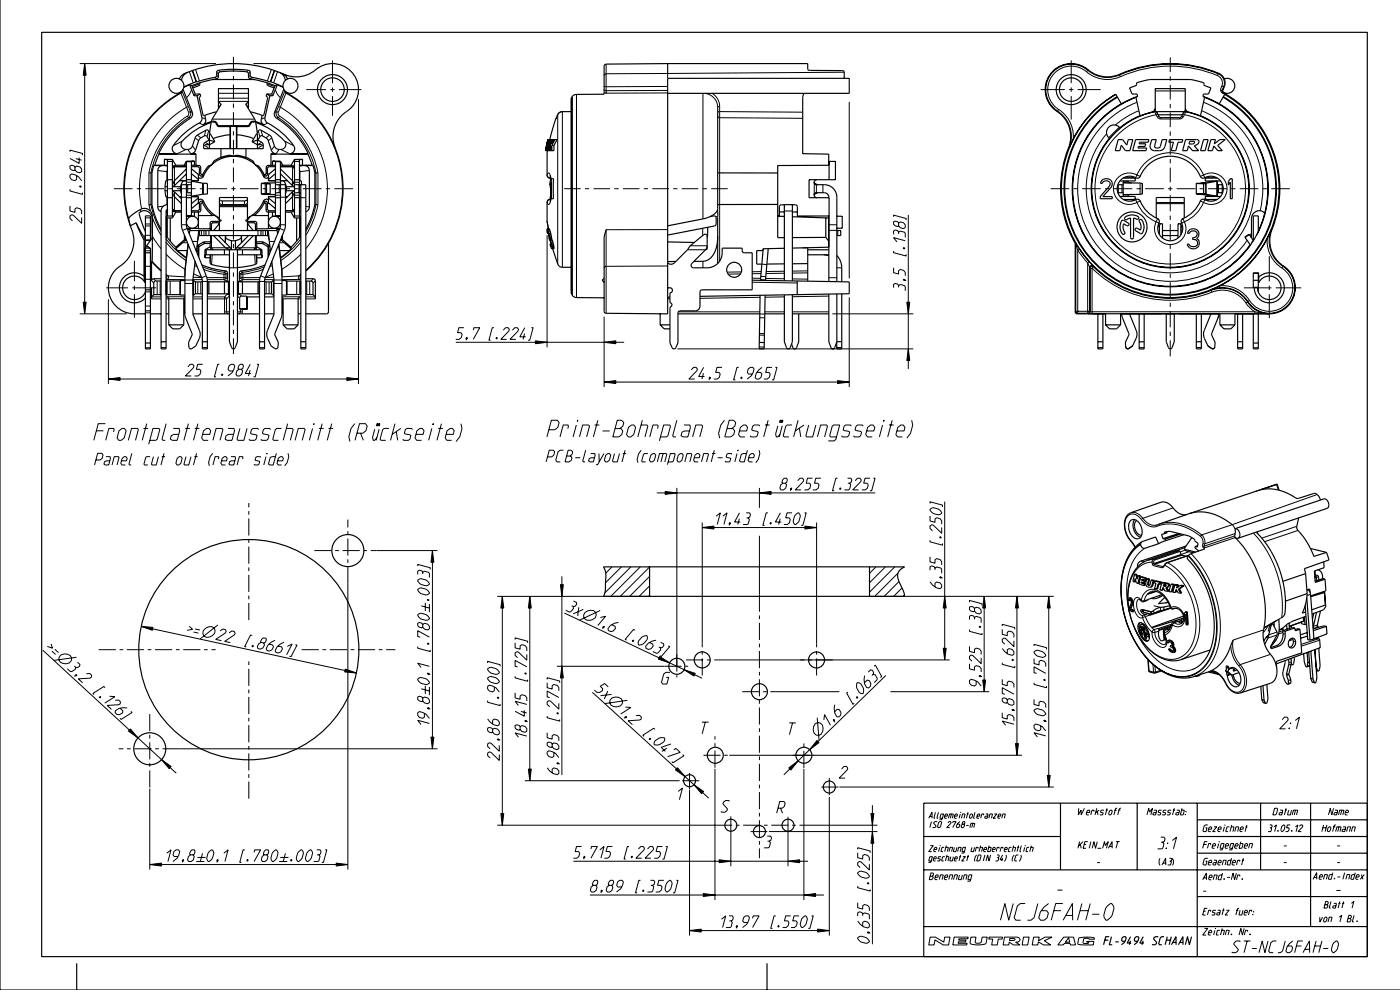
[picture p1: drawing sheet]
<svg xmlns="http://www.w3.org/2000/svg" width="420mm" height="297mm" viewBox="0 0 420 297" stroke-linecap="round" stroke-linejoin="round" font-family="sans-serif">
<g fill="none" stroke="#000" stroke-width=".35">
<path d="M0 0v296.7h419.9M12.5 9.7h397.5v277h-397.5zM200.2 19.1l-18.7 .2-.3 .5v8.4l-8.3 .1a1.67 1.67 0 0 0-1.7 1.4v57.7M200.2 19.1h42v1.7l.5 .3 10.2 .1 .3 .3v2M200.2 19.1v2.9M53.8 23.7l.8-1.2a36.4 36.4 0 0 1 27.6-1.4l3 1.2a9.1 9.1 0 0 0 10-1.8 7.8 7.8 0 0 1 11 2 7.8 7.8 0 0 1-2.3 10.9 9 9 0 0 0-3.4 10.9M54.3 27.5l-.3 .4a33.1 33.1 0 0 0-14.1 42 9.2 9.2 0 0 1-4.6 10.3 7.8 7.8 0 0 0-2.3 8.7 7.8 7.8 0 0 0 7.3 5.2h3.3M54.9 26.7l2.8 7.1v.8l-.7 .9a24.8 24.8 0 0 0-9.4 10.6M56.3 21.6l-1.3 1-.6 1.5M56.9 25.4l-1.8 .8M56.9 25.4l1.3 3.3M56.9 25.4l.6 .3"/>
<path d="M57.5 25.7l1 2.5M58.2 28.7h.9M58.5 28.2h1.5M58.5 28.2l-.3 .5M59.1 28.7l1.5 6.7-.3 .9-.5 .6a20.5 20.5 0 0 0-8.1 7.3 1.5 1.5 0 0 0 1.4 1.9h-5.5M59.9 24.8l-.1 .7-2 .9M59.9 24.8l-2.4 .9M60 28.2l.2 .7-.5 .3 .2 .8 1 4.6h.5M60 28.2l-.9 .5M61.4 34.6l.3 1.5a1.5 1.5 0 0 1-.9 1.3l2.6-1M63.3 36.7a19.5 19.5 0 0 0-8.9 6 1.61 1.61 0 0 0 1.9 2.1 2.48 2.48 0 0 0 1.8-2.3 3.4 3.4 0 0 1 2.6-2.9l1-.6a.9 .9 0 0 1 1.2 .8M63.8 23.8l1.4-.3 .5-1.9 4.3-.3 4.3 .3 .5 1.9 1.4 .3"/>
<path d="M63.8 23.8h12.4M63.8 23.8l-3.9 1M65 33.5l-3.6 1.1M65.5 31.5l.4 .5M65.5 30.4l.7 1-2.6 4.3-.3 1.1-.5 3.4v4.4M65.5 32.6v-6h9v6M69 37.9h-3.6l-.8-1.2-.9-.1-.1-.3a1.18 1.18 0 0 1 1.3 .5l.7 .9h8.8l.9-1.2 1.1-.2-.1 .3-.9 .1-.8 1.2h-3.6M69 37.9v2.5M69.1 37.8l-.1 .1M69.1 37.8v6.8M69.1 37.8h1.8M70.9 37.8v6.8"/>
<path d="M70.9 37.8l.1 .1M71 37.9v2.5M74.5 31.5l-.4 .5M74.5 30.4l-.7 1 2.6 4.3 .3 1.2 .5 3.3v4.4M75 33.5l3.6 1.1M76.2 23.8l3.9 1M76.7 36.7a20.9 20.9 0 0 1 8.6 5.6 1.65 1.65 0 0 1-.1 2 1.65 1.65 0 0 1-1.9 .4 3.2 3.2 0 0 1-1.6-2.7l-.5-1.2-.6-.5a5.2 5.2 0 0 0-2.9-1.3l-.6 .8M78.6 34.6l-.3 1.5a1.5 1.5 0 0 0 .9 1.3l-2.6-1M80 28.2l-.2 .7 .5 .3-.2 .9-1 4.5h-.5M80 28.2h1.5M80 28.2l.9 .5M80.1 24.8l.1 .7 2 .9"/>
<path d="M80.1 24.8l2.4 .9M80.9 28.7l-1.4 6.5v.7a2.34 2.34 0 0 0 1.7 1.5 20 20 0 0 1 7.1 6.8 1.5 1.5 0 0 1-1.4 1.9h5.5M80.9 28.7h.9M81.5 28.2l.3 .5M82.5 25.7l-1 2.5M83.2 25.4l-1.4 3.3M83.2 25.4l1.7 .8M83.2 25.4l-.7 .3M83.7 21.6l1.3 1 .6 1.5M84.6 22l1.1 .8 .5 .9M84.9 26.1l-3.7-1.6-5.9-1.4-.3-.5v-1.2a7.9 7.9 0 0 0-4.4-.6h-1.9a7 7 0 0 0-3.7 .6v1.2l-.3 .5-5.9 1.5-3.7 1.5M85.1 26.7l-2.7 6.9-.1 1a2.57 2.57 0 0 0 1.7 1.5 24.8 24.8 0 0 1 8.4 10"/>
<path d="M85.7 27.5l.1 .2a33 33 0 0 1 5.9 53.5M166.6 35.7l-1.7 6.1M166.8 35.4v.1M171.2 33.5h-2.6a1.49 1.49 0 0 0-1.4 .9l-.6 1.2M200.2 28h54.5v-4.5h-54.5v70.6l-18.5-.2-.4-.2-.1-.4v-21.8l.6-2.7M215.2 32.1v30.6a3.6 3.6 0 0 1-3 2.5l-12 2.5M241.1 28l-.4 1.3v16.8l7.8 .1v3.3l-15.3 .1v21.6h2M316.5 32.8l.6 .5M317 33.4a7.8 7.8 0 0 1-1.8-11.6 7.8 7.8 0 0 1 11.7-.4 9.4 9.4 0 0 0 10 .4 37.1 37.1 0 0 1 29.2 .5 3 3 0 0 1 1 3.6l-.4 1.6a33.1 33.1 0 0 1 14.7 41.3 9.2 9.2 0 0 0 4.2 11.4 7.8 7.8 0 0 1 2.4 8.7 7.8 7.8 0 0 1-7.4 5.2h-10.3v3.3M317 33.4a9.2 9.2 0 0 1 3 12 33.3 33.3 0 0 0 2.4 27.7l.1 20.6 .5 .4h8.5v3.3M326.2 21.1a7.6 7.6 0 0 0-10.9 .9 7.6 7.6 0 0 0 1.2 10.8M332.5 38.1a2.25 2.25 0 0 1 3.1 0l.3 .3-3.2 3.2a2.31 2.31 0 0 1-.2-3.5z"/>
<path d="M334.6 28.2a32.7 32.7 0 0 0-14 16.1M334.6 28.2l1.6 2.9M334.6 28.3a32.6 32.6 0 0 0-8.7 49.2 32.6 32.6 0 0 0 50 0 32.6 32.6 0 0 0-8.7-49.2M340.6 29.2a29.3 29.3 0 0 0-12.8 45.3 29.3 29.3 0 0 0 47.1-1.2M340.6 29.2l1.3 5.5M341.1 28.9l-.2-.7h-1.5l-.7-1.8 1.9-.7 .2-.9 3.9-1h12.4l3.9 1 .2 .9 1.9 .7-.7 1.8h-1.5l-.2 .7M341.1 28.9l-4.9 2.2M341.1 28.9l-.5 .3M341.9 34.7a23.7 23.7 0 0 0-6.1 3.6M346.2 33.4l-4.3 1.3M346.4 33.1l.6 .4h7.9l.5-.4M346.4 33.4v-6.8h9v6.8"/>
<path d="M346.4 32.6l-.5 .9M347.3 34.4h7.3M355.4 32.6l.6 .9M355.6 33.5a23.5 23.5 0 0 1 14.9 36.2 23.5 23.5 0 0 1-39.2 0 23.5 23.5 0 0 1 15-36.2M355.6 33.4l4.4 1.3M355.6 33.4l-.5 .1-.9 1.5-.5 .3-5.8-.1-1.2-1.7-.5-.1M360 34.7a23.7 23.7 0 0 1 11.8 33 23.7 23.7 0 0 1-34.1 8.5 23.7 23.7 0 0 1-5.1-34.7M360.7 28.9l4.9 2.2M360.7 28.9l.5 .3M361.2 29.2a29.2 29.2 0 0 1 18 34.8M361.2 29.2l-1.2 5.5M365.3 22.1a37.3 37.3 0 0 0-29.6 .3"/>
<path d="M365.6 31.1a29.4 29.4 0 0 1 7.8 44.3 29.4 29.4 0 0 1-45 0 29.4 29.4 0 0 1 7.8-44.3M365.9 26.8l.4 .9 1 .5M366.9 26l-.4 1.2M367.1 23.7a2.25 2.25 0 0 1 3.1 2.3 2.25 2.25 0 0 1-3.6 1.5M367.3 28.2l-1.7 2.9M44.7 51.8h.9M45.6 51.8v9.5M46.1 49.6h2.7a1.5 1.5 0 0 0-1.5 1.5v10.9l.2 .7 .8 .7M46.1 49.6l-.5 2.2M46.4 49.5h2.9M46.4 49.5l-.3 .1M47.6 46.1l.1 .1"/>
<path d="M47.7 46.2l-1.3 3.3M47.7 46.2h11.1M49.3 47.8h.9v17h-.3M49.3 47.8v1.7M49.3 47.8h2.4M49.3 49.5h.9M49.5 57.2l.2 1.8h.5M49.5 56v1.2M49.5 57.2h.7M49.5 56h.7M50.1 59v2.3M50.2 50.9l-.1 3.3"/>
<path d="M50.2 59.3h1.5M50.2 53.9h1.5M50.2 48.4h1.5M50.2 54.2h-.5l-.2 1.8M51.7 57.2l.6 .3M51.7 47.8v17.5M51.7 57.9h.1M51.7 49.5l.2 .3M51.7 47.8l1 1.7M51.7 57.2h2.4M51.7 49.8h.2M51.7 55l.1 .1"/>
<path d="M51.8 58l-.1 .1M51.8 55.1v.1M51.8 57.9l.5 1M51.8 55.2l-.1 .1M51.8 57.9v.1M52.3 54.2l-.5 1M52.3 49.9l-.6 .6M52.3 55.6l-.6 .3 2.4 .1M52.3 54.2v1.4M52.3 57.5v1.4M52.3 58.9l2.1 2.1M52.3 57.5l2.1 2"/>
<path d="M52.7 49.5l-.8 .3M52.7 49.5h2.5M53.8 54.2h1.2a3.8 3.8 0 0 0-.6 3.8M53.8 59h.6M54.9 54.2h1M55.2 49.5l.5 .2M55.7 49.7h.2M55.9 55.4v12l.2 1.1M55.9 48.3l-.1 7M55.9 57.8h1.4l.1 .7M55.9 59.3h1.5M55.9 53.9h1.5"/>
<path d="M55.9 48.3l-.7 1.2M55.9 49.2l-.2 .5M55.9 50.6l-3.6 3.6M55.9 52.1l-3.6 3.5M55.9 49.9h-4.2M55.9 48.5h1.5M55.9 48.3h2.4M57.4 54.6l-.2 .7-2.8 .1v12.4l.3 1.2 5.8 14.2 .2 1.1M57.4 50l2.2 .1 .2 2.3 .4 .4h.8l-.3-.4M57.4 52.1l2.1 1.7M57.4 50.6l2.1 1.7M57.4 54.1v.1"/>
<path d="M57.4 54.2h.1M57.4 54.2l3.4 .7 1.4 .1v3.1l-4.8 .8M57.4 58.9h2.1v1.9M57.4 58.9v.1M58.3 49.5l1.7 .2 .3 2.4 .4 .3M58.3 48.3h-.9v16.5h.9v-1.2M58.3 48.3v1.2M58.3 49.5h-.9M59.2 52l.3 .3v1.9h-2.1M59.5 59.3l-2.1 1.8M59.5 59.9a.95 .95 0 0 1 1.5 .4M61 52.9a.95 .95 0 0 1-1.5 .3"/>
<path d="M61.5 43.4h1.3M62.4 44.2v.4M62.7 42l-.9-1.3h-.5l-1.3 .8-.4 .7-1.1 3.2-.6 .5-.7 .2h1.6v3.5M62.7 42l-1.4 .9-.2 1.7h17.8l-.2-1.7-1.4-.9M62.7 42l1.7 .5M63 40l.9 1.5M63.9 41.5l.5 1M64.4 42.5l-1.6 .9M65.8 59.7l.3 .4 .6 .1h6.7l.6-.2 .2-.3M65.8 59.2h8.4v1.6l-.8 .5h-6.9l-.7-.4zM66.3 47.1a4.6 4.6 0 0 0-3 2.3 4.2 4.2 0 0 0-2.6 3M66.3 44.6v2.6l.4-.2a5.1 5.1 0 0 1 3.6-.2 3.5 3.5 0 0 1 3 .2l.5 .2v-2.6"/>
<path d="M69 40.4l-2.2 .3-2.9 .8M69 40.4v4.2M71 40.4l3 .4 2.1 .7M71 40.4v4.2M73.8 47.1l2.2 1.3a1.5 1.5 0 0 0 1.5 1.3l1.8 2.7M75.6 42.5l1.6 .9M76.1 41.5l-.5 1M76.2 49a9.7 9.7 0 0 0-15.2 3.9M76.5 49.3l1.3 1.4 1.2 2.2a.95 .95 0 0 0 1.5 .3M77 40l-.9 1.5M77.2 43.4h1.3M77.3 42l.9-1.3h.5l1.3 .8 .4 .7 1.1 3.2 .6 .5 .7 .2h-1.5v3.5"/>
<path d="M77.3 42l-1.7 .5M77.7 44.2v.4M78.4 55v3.1M78.4 58.1l2.1 .2M78.4 55l1.5 .1M79.9 58.1h-1.5M79.9 55.1h1.1M79.9 55.1v3M80.5 58.3h.1M80.5 59.9a.95 .95 0 0 0-1.5 .4M80.5 59.3l2.1 1.8M80.5 54.8l-2.1 .2"/>
<path d="M80.5 58.2l2.1 .1M80.6 58.1h-.7l.6 .1M80.8 52l-.3 .3M81 55.1v3h-1.1M81.3 46.2h11M81.7 49.5l-1.7 .2-.3 2.4-.4 .3M81.7 48.3v1.2M81.7 48.3h.9v16.5M81.7 48.3h2.4M81.7 49.5h.9M82.6 54.6l.1 .6 .2 .1 2.7 .1v12.4l-.3 1.2-5.8 14.2-.2 1.1M82.6 50l-2.2 .1-.2 2.3-.4 .4h-.8l.3-.4"/>
<path d="M82.6 59.3h1.5M82.6 58.9h-2.1v1.9M82.6 50.6l-2.1 1.7v1.9h2.1M82.6 53.9h1.5M82.6 52.1l-2.1 1.7M82.6 48.5h1.5M82.6 54.8l-2.7 .2 1.1 .1M84.1 55.4v12l-.2 1.1M84.1 48.3l.1 7.1M84.1 57.8h-1.3l-.2 .7M84.1 54.2h1M84.1 49.9h4.2"/>
<path d="M84.1 49.7h.2M84.1 52.1l3.6 3.5M84.1 48.3l.7 1.2M84.1 50.6l3.6 3.6M84.1 49.2l.2 .5M84.1 54.7v.5M84.8 49.5l-.5 .2M84.8 49.5h2.5M85.6 59h.6M85.9 57.2h2.4M86.2 54.2h-1.2a3.8 3.8 0 0 1 .6 3.8M87.3 49.5l.8 .3"/>
<path d="M87.7 55.6l.6 .3-2.4 .1M87.7 54.2l.5 .9M87.7 50h.1M87.7 57.5l-2.1 2M87.7 49.9v.1M87.7 54.2v1.4M87.7 57.5v1.4M87.7 58.9l-2.1 2.1M87.7 50l.6 .5M88.1 49.8h.2M88.2 58l-.5 .9M88.2 57.9l.1 .2"/>
<path d="M88.2 55.2l.1 .1M88.2 57.9v.1M88.3 55l-.1 .2M88.3 49.5l-.2 .3M88.3 54.6l.2 .7 3.2 .1v49.2h-1.5v-49.2M88.3 59.3h1.5M88.3 53.9h1.5M88.3 48.4h1.5M88.3 57.9h-.1M88.3 47.8l-1 1.7M88.3 47.8h2.4M88.3 47.8v17.5"/>
<path d="M88.3 57.2l-.6 .3M89.8 59h.4M89.8 54.2h.5l.2 1.1M89.8 50.9l.1 3.3M89.9 57.8l-.1 7 .3 .1M89.9 59l-.1 3.2M90.2 57.8h-1.7l-.2 .7M90.7 47.8h-.9l.1 7.6M90.7 49.5h-.9M90.7 49.5h2.9M90.7 47.8v1.7M92.3 46.2l1.3 3.3"/>
<path d="M92.4 46.1l-.1 .1M93.6 49.5l.3 .1M93.9 49.6l.5 2.2M93.9 49.6h-2.6a1.5 1.5 0 0 1 1.5 1.5v10.9l-.4 1-.7 .4M94.4 51.8v9.5M95.3 51.8h-.9M163.6 45.1h.1M163.7 45.1h.1M163.8 45.2h.1M163.8 45.1l.3-1.4-.2 1.5M164.1 42.6l.1-.8h2.9l-1 1.8M164.1 43.1l-.4 2"/>
<path d="M164.1 43.1h.1M164.1 42.6h.1M164.1 42.6l-.5 2.5M164.2 42.6l-.1 .5M164.2 43.7l-.1 1.5M164.2 43.7h.3M164.3 42.4l-.1 .2M164.3 42.3h.1M164.4 41.8l-.2 .8M164.4 42.4l.1 .3-.3 .5zM164.4 41.9l-.1 .4M164.4 41.8h.1"/>
<path d="M164.4 45.2h.1M164.7 41.8l-.5 1.9M164.8 45.2l.4-1.5v1.5M164.9 52.6l.3 1M164.9 55.5l.2-.9 .1 5-.3 .9M164.9 55.5h.2M164.9 55.5l.1 .2M165 55.7h.1M165 55.7v.4M165 41.9l-.9 3.9v6.7a.94 .94 0 0 0 1.1 .9M165 56.1h.1M165 56.1l.1 .3"/>
<path d="M165.2 59.7a1.01 1.01 0 0 0-1.1 .9v5.8l.4 2.2M165.2 53.6h.8v6h-1v-.7h.1M165.2 53.6l-.3 1.9M165.3 41.8l-.9 3.3M165.3 53.6v6M165.4 41.9l-.8 3.3M165.4 41.9h.1M165.4 41.8v.1M165.5 43.6h.6M165.5 43.6v1.6M165.7 41.8l-.4 1.3 .7-1.3M166.1 43.6v1.6h-2.5"/>
<path d="M166.4 41.8l-.9 1.8M215.2 51.8h18M244.2 54.6l.3 .8a6 6 0 0 1 5.3 1.1 3.7 3.7 0 0 1 1.1 2.6v25.3M244.2 58.5l.3-.7h2.7a1.36 1.36 0 0 1 1.3 1.5M244.2 58.5l.2 .5 .5 .3M244.2 54.6l.3 .5 .8 .2M244.2 54.6l.2 .4 .5 .3M244.9 57.8l-.6 .3-.1 .4M244.9 53.9l-.5 .2-.2 .5M244.9 57.8l-.5 .2-.2 .5M245.2 57.8h-.3M248.5 48.4h2v5.5h-7.9v5.4h6v5.4h-9.5v-3l-.4-.3h-1.1"/>
<path d="M248.6 48.4v5.5M330.5 53.9a1.74 1.74 0 0 1 2.4-.1 1.74 1.74 0 0 1 .3 2.3l-2.5 2.8h2.8v.7h-3.6v-.7l2.8-3.2a1.17 1.17 0 0 0-.7-1.6 1.17 1.17 0 0 0-1.5 .9h-.5zM335.3 41.8h1.3l1.3 1.7 .4-1.7h1.4l-.9 3.4h-1.3l-1.3-1.7-.4 1.7h-1.4zM335.3 57.8h1.4l.1 .1M335.8 58.9h4.6v1M336.1 53.9a4.5 4.5 0 0 1 5-.5l.5-.1a10.1 10.1 0 0 1 12.4-6 10.8 10.8 0 0 1 6.3 6 2.18 2.18 0 0 0 2-.4 3.7 3.7 0 0 1 4.5 4.2 3.7 3.7 0 0 1-5.6 2.7h-.9a11.8 11.8 0 0 1-6 6l-.1 .5a3.8 3.8 0 0 1-3.3 5.9 3.8 3.8 0 0 1-3.3-5.9l-.1-.5a10.8 10.8 0 0 1-5.6-5.6 1.23 1.23 0 0 0-2-.1 3.8 3.8 0 0 1-4.3-1.6 3.8 3.8 0 0 1 .5-4.6zM336.8 55.2l-.1 .2h-1.4v2.6M336.8 54.8h1.5M336.8 58.3v.6M336.8 54.8v3.5M336.8 54.2v.6M336.9 53.3h2.9"/>
<path d="M338.3 58.3h-1.5M338.3 54.8h1M338.3 58.3v.6M338.3 54.2v.6M339.3 54.8l3.2 .2M339.3 58.3h-1M339.8 59.8h-2.9M339.8 53.3l.6 .4M339.8 53v.3M339.8 59.8v.3M340.4 59.4l-.6 .4M340.4 53.2v1h-4.6"/>
<path d="M340.5 41.8h4l-.2 .8h-2.6l-.1 .5h2l-.3 .8h-1.9l-.2 .5h2.6l-.2 .8h-4zM342.5 58.1l-3.2 .2M342.5 55h.1M342.6 58.1h.1M342.6 55v3.1M345.3 41.8h1.4l-.5 2 .5 .6 1.1-.3 .7-2.3h1.4l-.6 2.1-.4 .8a3.1 3.1 0 0 1-3.1 .4 1.33 1.33 0 0 1-.9-1.6zM350.7 41.8h4l-.2 .8h-1.2l-.7 2.6h-1.4l.7-2.6h-1.4zM355.5 41.8h3.3a.82 .82 0 0 1 .7 .9 .82 .82 0 0 1-.8 .8l-.6 .2 1.3 1.5h-1.8l-1.2-1.5-.4 1.5h-1.4zM356.7 42.4h1.4l.1 .3-.4 .4-1.3 .1zM358.7 58.1l1.3 .1M358.7 55l2.2 .1M358.7 55v3.1"/>
<path d="M360 54.9l-1.3 .1M360 58.2h.1M360 58.2h1.6M360 54.9h1M360.2 58.2h.1M360.2 58.2l3.3 .7M360.2 54.9h-.2M360.2 54.9h1.4M360.2 58.1h-1.5M360.2 58.1l1.4 .1M360.9 41.8h1.4l-.9 3.4h-1.4zM360.9 55.1h.7v3h-.7"/>
<path d="M360.9 55.1v3M360.9 58.1h-.7M361 54.9l-.8 .1h.8M361 58.1h-.8M361.4 59.4l.6 .4M361.4 53.2v1h4.6M361.6 54.9l3.4-.7v4.7l-3.4-.7M361.6 54.9h-.6M362 53.3l-.6 .4M362 59.8h2.9M362 53v.3M362 59.8v.3"/>
<path d="M363.1 41.8h1.4l-.4 1.3 1.7-1.3h1.6l-2.3 1.8 1.4 1.6h-1.3l-1.2-1.5-.4 1.5h-1.4zM363.5 54.2l-3.3 .7M364.9 53.3h-2.9M365.1 57.8h1.4M365.1 55.4h1.4v2.6M366 58.9h-4.6v1M368.9 53.6h.6v6h-.6v-5l-.6 .9v-1.1zM40.8 66.8l-1.7 .9-.5-2.1a8.2 8.2 0 0 1 4.9-3.2 2.43 2.43 0 0 1 2.2 2.5v12.6l-.1 .8-.2 .1M40.8 66.8l2.4 5.1M40.8 66.8l2.3 4.1M43.1 70.9l.5 .9M43.2 71.9v10.9"/>
<path d="M43.6 71.8l-.4 .1M43.6 69.4l-1.9-5.4 .6-.6a2.33 2.33 0 0 1 3.3 2.2v5.7l-1.9 3.1h1.4v30.2h-1.5v-39.9h1.5v7.3M43.6 74.3l-.2 6.1v1.4h.2M43.6 75.8h1.5M43.6 70.6l-.5 .3M45.2 74.5l-.1 7.3M45.4 78.4v5.7l.4-.5 2.5-.1M45.4 78.4l2.9 2.8M45.6 61.3a24.9 24.9 0 0 0 2.7 7.4M45.6 61.3l-.9 .1M49.8 71.1l.1 .1M49.9 64.8v6.4"/>
<path d="M49.9 64.8l.3 .5M50.2 65.3v5.8M50.2 65.3h.9M50.2 71.1l-.3 .1M50.2 71.1l.9 1.2M50.2 61.3a1.9 1.9 0 0 0-1.9 1.9v41.4h1.5v-41.4l.4-.4M50.2 64.7h1.5M50.2 63.5h-.4M51.1 72.3l1.6 1.8M51.1 65.3v7M51.1 65.3h.6M51.7 62.6l.6 .5"/>
<path d="M51.7 63.2h2.7M51.7 63.3h.2M51.9 63.3l-.2 .3M51.9 63.3l.8 .3M52.3 63.1h.1M52.3 63.1v.1M52.7 74.6l.6 .5h2.9M52.7 63.6l-1 1.7M52.7 63.6h1.7M52.7 74.1v.5M53.2 75.1l2.7 2.1M55.3 70.5v1.3"/>
<path d="M55.3 71.8l-2.6 2.3M55.5 71v.9l-.2-.1M55.5 72.1l-2.8 2.5M55.5 72.1h.5M55.7 79.2l-.2 3.6M55.9 71.8l-.3 .3M55.9 64.8h1.8M55.9 64.7h1.5M56.1 68.5l5.8 14.2 .3 1.6M56.1 68.5h3.4M56.2 68.7l.8 .1M56.4 73.2l-.9 8.5v12.4l.2 1.1 1.9 5-1.1 2.4"/>
<path d="M57 69.1l-.2 1M57 69.1h26M57 68.8v.3M57 68.8l.3 .3M57.4 63.6h.9M58.5 78.7l.2 .1M58.5 78.4l-.6 5.3v10.6M58.9 75.1h.5M59.1 74l.6-.4-.3 .6v2.3M59.3 72.1l-.4 3.2M59.5 60.8l-.3 .3M59.5 63.6v5h3.5"/>
<path d="M59.5 60.8l-2.1 1.7M59.7 70.6v-1.5l-.4 3M59.7 70.6l-.4 1.5M59.7 70.6h20.6M60.5 79.4l3.1 1 4.4 .9 .2 .5v1.9l-.2 .4-.4 .2h1.2M60.7 60.7l-.4 .3-.3 2.4-1.7 .2M60.7 60.7l1.1 1.9 2 2M61 60.2a9.7 9.7 0 0 0 4.8 5.1M61 60.3l-.8 .1-.4 .3-.2 2.3-2.2 .2M61 60.3l-.3 .4M61.4 77.3h1.6M61.4 74.9h17.2"/>
<path d="M61.4 74.9v2.4M61.8 69.1v1.5M61.8 74.9v1.5M63 68.6l.2 .5M63 77.3l.1 1.6a11.8 11.8 0 0 0 5 1.2l.7 .1M63 73a3.3 3.3 0 0 0-3.1 .8l-.3 .5v2.8M63 74l.2 .7M63 73v1M63 74l-1.6 .9M63 76.4v.9M63.2 72.5a4.3 4.3 0 0 0-4 1l-.1 .1M63.2 70.6v1.9"/>
<path d="M63.2 72.5l-.2 .5M63.2 74.7v.2M63.2 74.7l-.3 .2M63.4 70.6v3.7l.5 .6M63.8 64.6l.9 .2 .7 .8 .9 .4M63.8 64.6h-4.3M64 70.6l3.6 3.7M65.5 70.6l3.6 3.7M65.7 67.1l-.2 .3M65.7 67.1h.1M65.8 67.1l-1.7 2M65.8 66.8l-2.2 .1-.2 2.2"/>
<path d="M65.8 61v8.1M65.8 68.8l-.2 .3M66.3 66l-.4 .3-2.7 .2-.2 .3v1.8M66.4 65.9l-.1 .1M67.3 74.9v1.5M67.6 72.7v-1.4a3.8 3.8 0 0 0 4.8 0v1.4M67.6 74.3l1 .4M67.6 74.3h1.5M67.7 70.6v.7M68.6 74.8l-.1 .1M68.6 74.8h.1M68.6 74.7h.1"/>
<path d="M68.6 74.7l.1 .2M68.8 74.9v27.5l.6 1.7 .6 .4 .6-.4 .6-1.7v-27.5M68.8 76.4h-7.3l-.1 .9M69.1 74.3l.3 .6M69.4 72.1v2.8M70.6 72.1v2.8l.3-.6M70.9 74.3h1.5M71.2 76.4h7.3l.1 .9M71.5 74.7h-.1M71.5 74.9h-.2M72.3 70.6v.7M72.4 74.3l-.9 .4"/>
<path d="M72.7 74.9v1.5M73.6 65.9l.1 .1M73.7 66l.4 .3 2.7 .2 .2 .4v1.7M74.2 66.8l2.2 .1 .2 2.2M74.2 67.1h.1M74.2 68.8l.3 .3M74.2 61v8.1M74.2 67.1l1.7 2M74.3 67.1l.2 .3M74.5 70.6l-3.6 3.7M75.2 64.8l-1 .5M76 70.6l-3.6 3.7"/>
<path d="M76.2 64.6h4.3M76.2 64.6a1.5 1.5 0 0 0-1.6 1l-.9 .4M76.6 74.3l-.5 .6M76.6 74.3h.1M76.6 70.6v3.7M76.8 74.7l.3 .2M76.8 74.7v.2M76.8 72.5a4.3 4.3 0 0 1 4 1l.1 .1M76.8 72.5l.2 .5M76.8 70.6v1.9M77 76.4v.9M77 77.3l-.1 1.6a11.8 11.8 0 0 1-5 1.2l-.7 .1"/>
<path d="M77 73h1.7l1.5 .9 .2 3.2M77 77.3h1.6M77 74l1.6 .9M77 73v1M77 74l-.2 .7M77 68.6l-.2 .5M78.2 74.9v1.5M78.3 69.1v1.5M78.6 74.9v2.4M79 60.3l.8 .1 .4 .3 .2 2.3 2.2 .2M79 60.3l.3 .4M79 60.2a9.7 9.7 0 0 1-3.5 4.4"/>
<path d="M79.3 60.7l-1.5 2.4-1.6 1.5M79.3 60.7l.4 .3 .3 2.4 1.7 .2M79.5 79.4l-3.1 1-4.4 .9-.2 .5v1.9l.2 .4 .4 .2h-1.2M80.3 70.6v-1.5l.4 3M80.3 70.6l.4 1.5M80.5 60.8l.3 .3M80.5 63.6v5h-3.5M80.5 68.5h3.4M80.5 60.8l2.1 1.7M80.7 75.1v1.4M80.7 72.1l.4 3.2M80.9 74l-.6-.4 .3 .3v1.2h.5"/>
<path d="M81.5 78.4l.7 5.3-.1 10.6M81.5 78.7l-.2 .1M81.7 63.6v1.2h2.4M82.6 63.6h-.9M82.6 64.7h1.5M83 68.8v.3M83 68.8l-.2 .3M83 69.1l.2 1M83.6 73.2l.9 8.5 .1 12.4-.3 1.1-1.9 5 1.1 2.4M83.8 68.7l-.8 .1M83.8 75.1h2.9M83.9 68.5l-5.7 14.2-.4 1.6"/>
<path d="M84 72.1h.5l2.8 2.5M84.1 71.8l.3 .3M84.3 79.2l.3 3.6M84.5 71v.9l.2-.1M84.7 71.8l2.6 2.3M84.7 70.5v1.3M85.6 63.6h1.7M86.8 75.1l-2.7 2.1M87.3 74.1v.5M87.3 63.6l1 1.7M87.3 74.6l-.6 .5M87.7 63.1v.1"/>
<path d="M87.7 63.1h.1M88.1 63.3h.2M88.1 63.3l-.8 .3M88.1 63.3l.2 .3M88.3 62.6l-.6 .5M88.3 64.7h1.5M88.3 65.3h.6M88.3 63.2h-2.7M88.9 72.3l-1.6 1.8M88.9 65.3v7M89.8 63.5h.4M89.8 65.3h-.9"/>
<path d="M89.8 71.1l.3 .1M89.8 65.3v5.8M89.8 71.1l-.9 1.2M90.1 64.9l-.3 .4M90.1 64.9v6.3M90.2 71l-.1 .2M94.4 61.3a24.9 24.9 0 0 1-2.7 7.4M94.4 61.3l.9 .1M98.6 72.8l-.1 20.9-.6 .4h-6.2M164 68.6l.2 1.4M164.1 68.6l.1 .1M164.1 68.6l.7 .1"/>
<path d="M164.1 69.3h.1M164.1 69.3h.2M164.1 69.4h.1M164.1 69.4v.2M164.1 69.2v.1M164.1 69.6h.3M164.1 69.6l.1 .4M164.1 69.2h.1M164.2 68.7h.6M164.2 68.7l.1 .2M164.2 69.2l.1 .1M164.2 70h1"/>
<path d="M164.3 68.9l.1 .5M164.3 68.9h.6M164.3 69.3l.1 .3M164.4 69.6l.2 1.6M164.4 69.4h.6M164.4 69.4l.2 .8M164.6 71.2l.7 2.2M164.6 71.2h.1M164.6 70.2h.6M164.6 70.2l.1 .5M164.7 70.7h.6M164.7 70.7v.4"/>
<path d="M164.7 71.1h.7M164.8 71.2h.1M164.8 71.2v.3M164.8 68.7l.1 .2M164.8 71.5l.1 .2M164.8 71.5h.6M164.9 68.9l.1 .5M164.9 71.7l.1 .4M164.9 71.7h.6M164.9 73.1l.5 1.5 .8-.2M165 73.1h.9M165 73.1v.3"/>
<path d="M165 69.4l.2 .6M165 73.4h.3M165 73.4l.1 .3M165 72.1h.7M165 72.1l.2 .5M165.1 73.7h.2M165.1 73.7l.1 .1M165.2 70v.2M165.2 73.8h.1M165.2 72.6h.6M165.2 72.6l.2 .9M165.2 73.8l.1 .1"/>
<path d="M165.2 70.2l.1 .5M165.3 73.9h.1M165.3 73.4v.3M165.3 70.7l.1 .4M165.3 73.7l.1 .1M165.4 73.8l-.1 .1M165.4 71.1v.4M165.4 73.5h.6M165.4 73.5l.1 .4M165.4 71.5l.1 .2M165.5 73.9h.6M165.5 73.9v.3"/>
<path d="M165.5 74.2h.6M165.5 74.2v.2M165.5 74.4h.7M165.5 74.4v.2M165.5 71.7l.2 .4M165.7 72.1l.1 .5M165.7 74.6l1.5 4.5 .4 .6 1 .4h2.6M165.8 72.6l.1 .5M165.9 73.1l.1 .4M166 73.5l.1 .4M166.1 73.9v.3M166.1 74.2l.1 .2"/>
<path d="M200.2 72.5l8 .2M202.6 78.4h-2.4M211.6 74.9l-4.2 4.1-.2 .5 .2 .5 .6 .3h4.1a4.8 4.8 0 0 0 4.5-5.9h6v1l.3 .3 2.7 .1v11.1h-15.3l-.4 .6v4.2a1.43 1.43 0 0 1-1.4 1.5h-4.6l-.6 .3v9.3l-.7 1.4-.5 .4-.5-.4-.7-1.4v-10.6a.74 .74 0 0 0 .6-.7 .74 .74 0 0 0-.6-.7v-3a.75 .75 0 0 0 .7-.8 .75 .75 0 0 0-.7-.7h-.7M211.6 74.9l.5-.4v-3.8a.62 .62 0 0 0-1.1-.4l-4 3.3-.8 1.3-3.9 3.9a1.5 1.5 0 0 1-2.1 0M212.1 73.8l-.5 1.1M212.2 68.1l-.1 3.1M212.9 64.9l1.3-.2 .5 .4 .1 2-.3 .5-14.3 2.8M215.2 70.8a8.3 8.3 0 0 1-2.7 7l-1.2 .5h-3.2M215.2 62.9v16.1M228.9 74.6l-.9 9.4M230.4 74.5l-.9 9.5M233.2 61.3l-18 .1"/>
<path d="M233.2 64.8l2 .1M233.7 63.5h1.5M235.2 61.4h-1.1l-.4 .3v3h-.5M235.2 74.4l-6.4 .2-.1 .5h-1.8v4.1h1.6M235.2 79.1h-5.3M237.6 63.5h1.5M237.6 64.9l10.9 .4M242.2 79h-4.6M242.2 76.4h6.3M242.2 74.2v10.1M242.2 74.9h6.3M247 76.4l1.5 .3"/>
<path d="M247.6 71.1l-10 .1M247.6 65.3v5.8M247.6 71.1l.9 1.2M248.5 74.1l-10.9 .2M248.5 69.1h.1M248.5 68.4h.1M248.5 64.8h.1M248.5 64.7v19.6M248.5 70.6h.1M250.9 69.1h1.2v1.5h-1.2M250.9 64.8h1.7v3.6h-1.7M250.9 76.6l.7 .9 .7 1.6 .1 5.3"/>
<path d="M322.6 73v20.3l.3 .5 3.3 .1 .5-.4 .1-13.4M323.7 74.6l2.9 3.8M336.4 66.1l.4-.1 1.5 .8a.45 .45 0 0 1 .2 .6 .45 .45 0 0 1-.6 .2l-1-.5a3.1 3.1 0 0 0 .4 2.7l-.2 .4a1.09 1.09 0 0 1-1.1-1.3 3.4 3.4 0 0 1 .4-2.8zM337.3 65.2l.1-.1a2.98 2.98 0 0 1 4.1 .2l-.5 .4-1.1-.4v5.9a.45 .45 0 0 1-.4 .4 .45 .45 0 0 1-.5-.4v-5.9l-1.4 .6-.3-.2zM341.8 65.8l.6 .1a3.6 3.6 0 0 1 .2 3.9l-.5 .2-1.5-.8a.45 .45 0 0 1-.2-.6 .45 .45 0 0 1 .6-.2l1 .6a3.1 3.1 0 0 0-.4-2.8zM346.7 65.3v-6.1h8.4v6.1M347.2 65.6l.1 .1M347.2 67.6h.5M347.4 67.1h1.2v4.2M347.7 67.6v2.7M348 67.1l-.3 .5M348.6 69.1h4.6"/>
<path d="M348.6 70.6h4.6M353.8 67.1l.3 .5M354.1 67.6l.1 2.7M354.1 67.6h.5M354.4 67.1h-1.2v4.2M354.6 65.6l-.1 .1M356.6 68.9a1.69 1.69 0 0 1 2.5 .1 1.69 1.69 0 0 1-.3 2.5 1.74 1.74 0 0 1 .4 2.6 1.74 1.74 0 0 1-2.6 .1l-.6-1.1h.5a1.36 1.36 0 0 0 1.5 .8 1.36 1.36 0 0 0 1.1-1.3 1.15 1.15 0 0 0-1.5-.9v-.5a1.11 1.11 0 0 0 1.2-.4 1.11 1.11 0 0 0 0-1.2 1.36 1.36 0 0 0-2.2 .4h-.5zM375.8 72.1l-1.3-1.9-1.2 .8 1.7 2.4M375.9 72h.1M377.3 69.4v-4.7h-1.5v7.4l-.5 .6M379.2 64l-.9 3.1-1.4 3.2M379.2 64l-.6-.6a2.33 2.33 0 0 0-3.3 2.2v5.7"/>
<path d="M381.2 68.8a32.8 32.8 0 0 1-18 18.1M384.7 79.8a7.6 7.6 0 0 1 1.3 11.9 7.6 7.6 0 0 1-11.8-1.3M43.2 84.3v-1.5a4.5 4.5 0 0 0-6.3 .5 4.5 4.5 0 0 0 .4 6.3 4.5 4.5 0 0 0 6.3-.3M43.5 83.1h.1M43.5 81.8v2.9a3.5 3.5 0 0 0-5.5-1.1 3.5 3.5 0 0 0 .3 5.6 3.5 3.5 0 0 0 5.3-1.7M43.6 93.2h1.5M43.6 86.9h1.5M45.1 86.3h.3v3.3v-.6l.7-.7M45.1 94.1h3.2M46.1 88.3l2.2 .1M48.3 84.1l-1.8 .2-.3 .3-.1 3.7M49.8 94.1h.8"/>
<path d="M49.8 88.4h.1M49.8 84.1h.1M49.8 82.5l.2 .4-.2 .5M49.9 84.1l4.1 .1M49.9 84.1v4.3M50.1 89l.5 .5v7.9M50.6 97.4l1.2 1.2h2.1l1.2-1.2M50.6 97.4h4.5M54 88.3l-4.1 .1M54 88.3l.1 .1M54 84.2v4.1M54.1 88.4h1.4"/>
<path d="M54.1 84.1v4.3M54.1 84.1l-.1 .1M55.1 94.1h.4M55.5 89l-.4 .6v7.8M55.5 84.1h-1.4M57.9 94.1h2.8M57.9 84h.1M57.9 88.5h.1M57.9 94.3l1.9 4.8a3 3 0 0 1-.1 2.4l-1 2.2-1.3 .8a.6 .6 0 0 1-.7-.5l-.2-1.4M58 84l.6 .5M58 84v4.5M58.6 88l2.1 .1"/>
<path d="M58.6 84.5v3.5M58.6 88l-.6 .5M60.7 84.4l-2.1 .1M60.7 84.3v20.3h1.5v-20.3M62.2 94.1h6.3M62.2 88.1h.1M62.2 84.4h.1M62.2 84.4l.4 .1M62.2 84.4v3.7M62.6 88.1h4.7M62.6 88.1h-.4M62.6 84.5h4.7"/>
<path d="M62.6 84.5v3.6M67.3 84.5h1.2v3.5l-1.2 .1M67.3 84.5v3.6M68 93.8l.5 .3M68.5 94.1h.3M68.7 84.4v3.7h-.5l.4 .2 .2 .4M68.7 84.4h-.2M68.7 84.4h.1M71.2 94.1h.3M71.2 84.4h.1M71.3 84.4v3.7h.2M71.3 84.4h.2v3.7"/>
<path d="M71.5 88.1h.3l-.4 .2-.2 .4M71.5 88l1.2 .1M71.9 92.6l2.3 .1M71.9 92.6h2.1M72 93.8l-.5 .3M72.7 88.1h4.7M72.7 84.5h-1.2M72.7 84.5h4.7M72.7 84.5v3.6M74 88.7h-1.5l-.6 .4v3.5M74 92.6l.2 .1M74 88.7l.2 .3"/>
<path d="M74 88.7v3.9M74.2 89h3.6M74.2 89v3.7M77.4 88.1h.4M77.4 84.5v3.6M77.8 88.1h.1M77.8 84.4l-.4 .1M77.8 84.4h.1M77.8 84.4v3.7M77.8 94.1h-6.3M77.8 84.3v20.3h1.5v-20.3M79.3 94.1h2.9"/>
<path d="M79.3 89h2.9M79.3 84.4l2.1 .1M81.4 88l-2.1 .1M81.4 88l.6 .5M81.4 84.5v3.5M82 84h.2M82 88.5h.2M82 84v4.5M82 84l-.6 .5M82.1 94.3l-1.9 4.8a3 3 0 0 0 .1 2.4l1 2.2 1.3 .8a.6 .6 0 0 0 .7-.5l.2-1.4M84.6 94.1h.3M84.6 84.1h1.3"/>
<path d="M84.6 89l.3 .6v7.8M84.9 97.4l1.2 1.2h2.1l1.2-1.2M84.9 97.4h4.5M85.9 88.4h-1.3M85.9 84.1l.2 .1M85.9 84.1v4.3M86.1 88.3h4M86.1 84.2v4.1M86.1 88.3l-.2 .1M89.4 94.1h.8M89.9 89l-.5 .5v7.9M90.1 84.2h-4"/>
<path d="M90.1 88.3h.1M90.1 84.2h.1M90.2 82.5l-.2 .4 .2 .5M91.7 83.5h2.3l.5 .4 .1 5.7v-.6l-.7-.7M91.7 84.2h.9a.98 .98 0 0 1 1.3 .6v3.5M93.9 88.3h-2.2M171.2 87.4a1.82 1.82 0 0 0 1.7 1.8l8.3 .1M181.2 83.4l-.6 .6 .6 .6M198 97.4l1.2 1.2h1.7M198 97.4h2.9M198 94v3.4M200.9 89l-.5 .1-.2 .5"/>
<path d="M203.3 94.1h24.5M225.6 84l29.1 .5v3.5l-44.8 .8M229.3 94.1h5.9M229.4 88.5l-.3 16.1-1.5-.1 .3-16M235.2 84.1v-22.8h2.4v22.9M237.6 88.3v14.1l-.6 1.8-.6 .4-.6-.4-.6-1.8v-14M237.6 94.1h10.9M239.1 84.2v4.1M239.5 94.1v8.3l-.6 1.8-.4 .3-.6-.1-.5-1.3M248.5 88.1v14.3l.8 2 .4 .2 .5-.2 .7-2M250.9 88.1v14.3M252.4 88.1v16.4h-1.5v-2"/>
<path d="M329.2 94.1v10.5h1.5v-10.5M331.5 97.4l1.2 1.2h2.1l1.2-1.2M331.5 97.4h4.5M336 97.4v-3.3h29.8v3.3M336.4 94.1l.2 1.1 1.9 4.8M336.4 94.1h.1M338.5 100h.1M338.5 100v.4l-1.1 2.2M338.8 94.1l1.9 5a3 3 0 0 1 0 2.4l-1.1 2.1M338.8 94.1h.1M341.6 94.1v10.5h1.5v-10.5M349.7 94.1v8.3l.6 1.7 .6 .4 .6-.4 .6-1.7v-8.3"/>
<path d="M358.7 94.1v10.5h1.5v-10.5M363.1 94.1l-2 5a3 3 0 0 0 .1 2.4l1 2.1M363.1 94.1h.1M363.2 87a32.8 32.8 0 0 1-35.3-7 .6 .6 0 0 0-1 .3v13.1M363.3 100v.4l1.1 2.2M363.3 100h.1M365.5 94.1l-.3 1.1M365.5 94.1l-.3 1.1-1.9 4.8M365.5 94.1h.1M365.8 97.4l1.2 1.2h2.1l1.2-1.2M365.8 97.4h4.5M371.1 94.1v10.5h1.5v-10.5"/>
<path d="M374.1 90.5a7.8 7.8 0 0 0 6.5 3.5h-54.3M375.8 94.1v10.5h1.5v-10.5M375.8 84h1.5M376.1 86.3a4.5 4.5 0 0 0 6.8 3.9 4.5 4.5 0 0 0 0-7.8 4.5 4.5 0 0 0-5.5 .7v-1.3h-1.6v4.5h1.5M377.3 81.8v5.7M377.4 83.1v1.6a3.5 3.5 0 0 1 5.8-.8 3.5 3.5 0 0 1-1.3 5.6 3.5 3.5 0 0 1-4.8-3.2M43.6 102.8h1.5M48.3 102.4h1.5M56.5 102.6h.1M60.7 102.4h1.5M77.8 102.4h1.5M83.5 102.6h.1"/>
<path d="M90.2 102.4h1.5M227.7 102.6h1.5M249.2 104.3l.5 .3 .6-.3M250.9 102.4h1.5M329.2 102.4h1.5M337.4 102.6h.1M337.4 102.6l.2 1.4M337.6 104a.6 .6 0 0 0 .9 .4M337.6 104l.3 .5 .6-.1M339.6 103.6v.1M339.6 103.6l-1.1 .8M341.6 102.4h1.5"/>
<path d="M358.7 102.4h1.5M362.2 103.6l1.1 .8M362.2 103.6v.1M364.3 104h.1M364.3 104l-.4 .5-.6-.1M364.4 102.6h.1M364.4 102.6l-.1 1.4M371.1 102.4h1.5M375.8 102.8h1.5M339 156.1a1.41 1.41 0 0 1 1.9-.1 3.4 3.4 0 0 1 .7 5.3 2.61 2.61 0 0 1-3.1-2.5v-1.5zM340.2 155.7a3.8 3.8 0 0 0 1.8 5.3M340.8 156a2.72 2.72 0 0 0 1.5 4.4"/>
<path d="M340.9 156l.1 .1M349.1 159.9l-.8 .3 .4 1.2M349.1 159.9l.1-.5 1.7-.2 5.5 1.4 1.1 .6a.75 .75 0 0 1 .8 .9l1 .8-.3 1-.6-.1M349.9 159.3v.4l-.8 .2M353.5 159.9l-4.8 1.5M355.7 154.2l-.4 .1a5.2 5.2 0 0 1-4.1-2.7l-.3-.3a2.89 2.89 0 0 0-2.8-.8l-9 3.2a4.6 4.6 0 0 0-1.5 6.1l.6 1.2 2.1 3M356.6 153.9a13.7 13.7 0 0 1 12.9 3.3M356.6 153.9l-9.7 3.4M370.3 158.5l26.7-9a1.64 1.64 0 0 1 1.4 1.1 1.64 1.64 0 0 1-.5 1.8l-26.6 8.9M370.3 158.5l.1 1-.2 1.4M370.3 158.5a1.66 1.66 0 0 1 1.4 1.1 1.66 1.66 0 0 1-.4 1.7M376.8 159.6a30.1 30.1 0 0 1 8.3 24.7l-.6 .7-5.5 3.1"/>
<path d="M378.3 146.7h.1M378.3 146.7a15.3 15.3 0 0 1 10.7 2.7l5.1-1.5a2.18 2.18 0 0 1 1.8 2M382.7 145.2l-26.1 8.7M382.7 145.2l-4.4 1.5M383 145.1l-.3 .1M383 145.1l.5 1.8M389.4 155.2l-.6 2.6 .1 .7a28.8 28.8 0 0 1 5.1 8.3l3.8-1.3M180.9 169.9h90.3a3 3 0 0 0-1.5 4.8l1.1 2.3 .4 1.7h-90.3a14 14 0 0 0 .8-5.7l-.1-1.4zM194.8 169.9v8.8M260.7 169.9v8.8M338.6 179.8a.68 .68 0 0 1 .7 .3 .68 .68 0 0 1-.1 .8l-.4 .9a.76 .76 0 0 0 .1 1.2l.8 .4M338.6 179.8l.2-.1-.3 .3"/>
<path d="M338.6 179.8l-.1 .2M338.6 179.2l-.2 .4 .1 .4M338.6 179.2l.2 .1M338.8 179.3h.1M338.9 179.3l.2 .2M339.1 179.5l.1 .2M339.1 179.2h-.5M339.1 179.2l-.3 .1M339.1 179.2h.1M339.2 179.2l-.3 .1M339.2 179.2l.2 .2M339.2 179.7l.2 .4"/>
<path d="M339.4 179.4l-.3 .1M339.4 179.4l.1 .2M339.5 179.6l-.3 .1M339.5 179.6l.2 .4M340.2 174.4l.2-1 .3 1.3 .5 .2M340.2 172.1l.7 .1M340.2 172.1l.4 .2M340.2 172.1l-.5 2.1 .5 .2M340.5 174v.3l-.3 .1M340.6 172.3l.4 1.3 .2-1M340.9 172.2l-.3 .1M340.9 172.2l.2 .7"/>
<path d="M341.2 172.6l.8 .1M341.2 172.6l.5 .2M341.7 172.8l-.5 2.1M341.8 179.7l.1 .1M342 172.9l-.5 1.9-.3 .1M342 172.9l-.5 2.1 1.5 .5M342 172.9l1.5 .5M342 172.9l.3-.1 1.5 .5M342 172.7l-.3 .1M342 172.7v.2M342.1 174.7l1 .3M342.3 173.9l.8 .2"/>
<path d="M342.4 162.4a15.8 15.8 0 0 0-6.3 13.5 30.6 30.6 0 0 0 11.7 24.9 11.7 11.7 0 0 0 10.2 2l4.6-1.5a4.8 4.8 0 0 1 4.9 3.6 4.4 4.4 0 0 0 4.4 2.8l9.1-3a4.1 4.1 0 0 0 1.8-4.9 13.1 13.1 0 0 0-2.9-5.3l-.4-.7a8.5 8.5 0 0 1-.5-5.7M342.4 162.4a1.14 1.14 0 0 0-.2 1.3 1.14 1.14 0 0 0 1.1 .6l4.1-1.4M342.4 162.4l4.1-1.5 .9 2M342.4 174.6l-.3 .1M342.4 174.6l1 .3M342.4 174.5v.1M342.5 174.5l.5 .1M342.5 174.5l-.3-.1-.1 .3M342.6 173.8l-.3 .1M342.6 173.8l.8 .2M342.6 173.7v.1M342.7 173.7l.7 .2"/>
<path d="M342.7 173.7l-.3-.1-.1 .3M343.1 174.1l.3-.1-.1 .5-.3 .1M343.1 174.1l-.1 .5M343.1 175l-.1 .5M343.4 174.9l-.3 .1M343.4 174.9l-.1 .5-.3 .1M343.5 173.4l-.1 .5M343.8 173.3l-.1 .5-.3 .1M343.8 173.3l-.3 .1M343.9 173.5l-.3 1.2 .1 .8 .3 .3 .9 .2M343.9 173.5l.8 .1M343.9 173.5l.5 .2"/>
<path d="M344.4 173.7l-.3 1.3 .4 .4 .3-.2 .4-1.3M344.6 175.3h.1M344.6 175.3h.2M344.7 173.6l-.3 1.3 .2 .4M344.7 173.6l-.3 .1M345.2 173.9h.9M345.2 173.9l.6 .1M345.2 177.3a4.4 4.4 0 0 1 4.7 2.5l1.2 2.5 .4 .2 .8-.2M345.8 174l-.4 1.5-.5 .5M346.1 173.9l-.5 1.6-.7 .5M346.1 173.9l-.3 .1M346.2 174.1l2.1 .3"/>
<path d="M346.2 174.1l1.8 .4M346.2 174.1l-.2 .5 .6 .2-.4 1.6 .6 .2M346.5 177.2l-2.5 .9 2.7-.9M347.5 175l-.4 1.5-.3 .1M347.9 175.1l-.6-.2-.5 1.7M348 174.5l-.1 .6M348.3 175l-.5 1.8 .7 .1M348.3 175h.1M348.3 174.4l-.1 .6-.3 .1M348.3 174.4l-.3 .1M348.4 174.6l2 .2M348.4 174.6l1.7 .3"/>
<path d="M348.4 174.6l-.1 .4M348.4 178.2l-5.6 2.1-1.4-.7M348.5 176.9l.2-.9 .6 1.1 .9 .1M348.7 178.4l-1.9 .9h-1.6M348.7 161.4l.7 .2M348.8 175.6l.2-.5 .6 .1v.4l-.3 .1M348.8 175.6l.5 .1M348.9 176.3l-.1 .5-.3 .1M349.1 175.5l-.3 .1M349.1 175.5l.5 .1-.3 .1M349.2 169.3l-.4 .5M349.2 169.3h.1"/>
<path d="M349.2 175.2l-.1 .3M349.3 179l-1.9 2M349.4 161.6l.1 .5M349.5 162.1l-2.1 .8M349.6 176.2l.6 1M349.9 176.1l-.3 .1M349.9 176.1l.6 1-.3 .1M350.1 174.9a.69 .69 0 0 1 .2 .8 .69 .69 0 0 1-.7 .5M350.4 174.8a.69 .69 0 0 1 .2 .8 .69 .69 0 0 1-.7 .5M350.4 174.8l-.3 .1M351.1 175.1h1.1M351.1 175.1l.8 .1"/>
<path d="M351.1 175.1l-.6 2.2 .7 .1M351.8 165.3l-7.7 2.6a8.8 8.8 0 0 0-5.6 7.3 22 22 0 0 0 8.2 21.1 8.4 8.4 0 0 0 7.4 1.4l8.8-2.9M351.8 165.3l.3-.1a1.46 1.46 0 0 1 1.6-.1l.6 1.2 1.3 .4M351.9 175.2l-.7 2.2M352.2 175.1l-.3 .1M352.2 175.1l-.7 2.2-.3 .1M352.3 175.3h1.1M352.3 175.3l.8 .1M352.3 175.3l-.7 2.2 .8 .1M352.4 177.6l.3-1 .6 1.1 .7 .1M352.9 177l-.2 .5-.3 .1M353.1 175.4l-.3 .8 1-.7"/>
<path d="M353.3 176.6l.7 1.2M353.4 175.3l-.3 .1M353.4 175.3l-.2 .7M353.6 176.5l-.3 .1M353.6 176.5l.8 1.2-.4 .1M353.8 175.5h1.3M353.8 175.5l.9 .1M354.1 160l-4.7 1.6M354.7 175.6l-1.4 1M355 160.2l-5.5 1.9M355.1 175.5l-.4 .1M355.1 175.5l-1.5 1"/>
<path d="M355.3 164.7l.4 .4 2.2 .6M355.3 164.1l-3.5 1.2M355.7 163.6l-13.6 4.6a1.5 1.5 0 0 0-1 1.7M356.5 166.4l-6.6 2.2-.7 .7M357.4 161.1l-2.2 3.4 3.3 .9M358.4 163.8l-.1 .4 1.2 .9M359.1 163.5l-.7 .3M359.4 165.1l-.1 .1M360.6 163.5l.6 1-4.2 1.5-1 1.2a29.7 29.7 0 0 1 7.5 25.6 10.2 10.2 0 0 1-6.1 7.9M370.2 160.9l.6 .4h.5M370.2 160.9l.1 .1a32.2 32.2 0 0 1 8.7 27.1M391.5 171.9l-6.8 2.3"/>
<path d="M391.5 171.9l.5 6M391.8 179.1l1 12.7M392 177.9l-.5 3.1-1 2.8 1-.4M392 177.9l-6.5 2.2M392 176.7l-.1 .1M392 176.7h.1M392.1 176.7l.6-.1 .2 1M392.1 176.7h.1M392.2 176.7l.5 .6 .3 .8 1 13.3M392.9 164.4l4.9 1.1M394.2 172.5l.6-.1 .4 .1 .2 1.3M394.3 172.9l.4 .1-.4 .1"/>
<path d="M394.6 172.4l.2 1.6M395.1 170.8a1.75 1.75 0 0 1 1.5 1.8v.8M396.6 173.4l-2.2 .8M396.6 173.4l.7 .2M396.9 177.3l.3 .1M396.9 168.4l.2 1.7-3 1 .3 3.5 2.9-1M397 177.2v.1M397.2 177.6l-4.2 1.2M397.2 177.6l.2 3.7M397.2 177.4l.3 4.4M397.2 177.4v.2M397.3 173.6l.3 3.5-4.6 1.5"/>
<path d="M397.8 165.5l.7 2.3-7.3 2.6 .3 1.5M338.8 182.6l.8 .4M339.1 182.4l-.3 .2M339.1 182.4l.8 .5M339.4 180.1v.4M339.4 181.2l-.6 1.4M339.4 181v.2M339.4 180.5v.1M339.4 180.6v.4M339.6 183l.1 .4M339.7 181.1l-.6 1.3M339.7 180l-.3 .1"/>
<path d="M339.7 181.1l-.3 .1M339.7 180v.4M339.7 180.9l-.3 .1M339.7 180.9v.2M339.7 180.4l-.3 .1M339.7 180.4v.1M339.7 180.5l-.3 .1M339.7 180.5v.4M339.9 182.9l-.3 .1M339.9 182.9l.1 .4-.3 .1M341.6 186.7a2.39 2.39 0 0 1 2.4 1.8l.7 2.3a.99 .99 0 0 1-.5 1.3 .99 .99 0 0 1-1.3-.5 4.7 4.7 0 0 1-1.5-4.7zM341.7 187.7l.2 1.4 .6 1.2"/>
<path d="M341.7 187.7l.1 .1M341.8 187.8h.1M341.9 187.8l.6 .8v.4M341.9 186.6l-.1 .1a4 4 0 0 0 .4 3.5M342 187.7l.1 .1M342 187.7v-.6a1.04 1.04 0 0 1 1.3 1.1M342 187.7h-.3M342 187.8l.7 .8M342.1 187.8h.1M342.2 188.6l.5 1.5-.2 .2M342.2 187.8h-.1M342.2 190.2h.1"/>
<path d="M342.2 190.2l1.1 1.4 1 .5M342.3 187.1h.5l.5 .4 .3 .5-.3 .2M342.3 187.7l-.1 .1M342.3 187.7h.1M342.3 187.7h.2l.3 1.2M342.4 187.7h-.1M342.4 187.7h.1M342.5 182.7l-.5 .2v.2a1.65 1.65 0 0 0 1.8 1M342.5 182.7l.4 .7M342.5 182.7l2.7 .6M342.5 189l-.5-.6 .5 1.9M342.7 188.8l-.2 .2"/>
<path d="M342.8 184.4h-.1M342.8 188.9h.1M342.8 188.9l.5 2.3 .3 .3M342.9 183.4l2.3 .6M343 187.9l.3 .3M343 187.9l-.2-.1 .8 3.7M343 187.9l.4 1.8M343.4 189.8h.1M343.4 189.8v.1M343.5 190.1l.3 1.2-.2 .2M343.5 189.7v.5l.9 .8M343.5 189.7l.6 .3"/>
<path d="M343.6 188.3l.5 2-.6-.6M343.6 188.3l.6 1a1.62 1.62 0 0 1 .2 1.6M343.6 188.3l.3 .1M344.2 197.6l.4 3.7 1.6 .4 2.1-.6M344.4 190.9h.1M344.5 184.2l-.4-.3-1.4 .5M344.5 184.2h.1M344.5 189.9l-.1 1M344.5 184.2l.1 .2M344.6 184.4h.1M345.2 183.3l.3 .6M347.3 188.4h.1"/>
<path d="M347.3 188.4l.2 .4a3.3 3.3 0 0 0 .7 3.3l1.4-.5M348.6 182.9l-1.2 .3-1 .4M348.9 188.9l.1 2.9M348.9 188.9l.3 .3M349 181.9l-1.9 .4-1.9 1M349 181.9v.9M349.2 189.2v.6M349.2 190.5l.1 1.2M350.2 192l-.3 .3v.3l.3 .1M350.2 192.5v.2M350.3 180.6l-2.8 .3M350.4 194.5a1.16 1.16 0 0 0 1.5 1.1v-.1"/>
<path d="M350.4 194.5l.2 .1M350.5 191.9l.5 .2M350.5 192.4l-.3 .1M350.5 192.4l-.3 .3M350.5 191.9l-.3 .1M350.5 192.4h.1M350.6 192.3l-.4 .2M350.6 192.3l.6 .4 .1 .8M350.6 194.6l.1 .2M350.7 188.5l-1.2 .3-.3 .4M350.7 194.8l.2 .1M350.8 181.6l-1.8 .3"/>
<path d="M350.9 193.6v.3l.6 .1a.81 .81 0 0 1 .4 1.1l-.3 .1M350.9 194.9l.1 .1M350.9 191.9l-.7 .1M350.9 191.9h-.4M350.9 191.9l.4 .1M350.9 194.5h-.5M350.9 194.5l-.3 .1M350.9 194.5l.1 .2M351 188l-1.8 .5-.3 .4M351 192.1l.2 .2M351 182.2l-6.4 2M351 195l.3 .1"/>
<path d="M351 182.3l-6.4 2.1M351 182.3h.1M351 194.7l-.3 .1M351 194.7l.2 .1M351.1 187.7l-3.6 1.2M351.2 194.8l-.3 .1M351.2 194.8l.1 .1M351.2 193.5l-.3 .1M351.2 193.5h.1M351.2 192.3l.3 .3M351.3 195.1l.3 .1M351.3 192l-.3 .1"/>
<path d="M351.3 192l.2 .2M351.3 187.1l-4 1.3M351.3 194.9l-.3 .1M351.3 194.9l.3 .1M351.3 193.5l-.4 .1M351.5 192.6l.1 .4M351.5 193.8l.3 .2M351.5 192.2l-.3 .1M351.5 192.2l.3 .3M351.6 195l.3 .1-.3 .1M351.6 195l-.3 .1M351.6 193l.1 .1"/>
<path d="M351.7 193.6l-.2 .2M351.7 193.1v.3M351.7 193.4v.2M351.8 192.5l-.3 .1M351.8 192.5l.1 .4M351.8 194l.2 .3M351.8 193.7l-.3 .1M351.8 193.7l.3 .2M351.9 192.9l-.3 .1M351.9 192.9l.1 .1M352 193.5l-.3 .1M352 193.5l-.2 .2"/>
<path d="M352 193l-.3 .1M352 193v.3M352 194.3l.1 .3M352 193.3l-.3 .1M352 193.3v.2M352 182.4a2.71 2.71 0 0 1 2.6 1.5 2.71 2.71 0 0 1-.4 3l-.2 .1M352.1 195.4l-.2 .1M352.1 193.9l-.3 .1M352.1 193.9l.2 .3M352.1 194.6l.1 .3M352.2 195.3l-.1 .1M352.2 194.9v.2"/>
<path d="M352.2 195.1v.2M352.3 194.2l-.3 .1M352.3 194.2l.1 .3M352.4 195.3l-.3 .1M352.4 195.3l-.5 .2M352.4 194.5l-.3 .1M352.4 194.5l.1 .3M352.5 195.2l-.3 .1M352.5 195.2l-.1 .1M352.5 194.8l-.3 .1M352.5 194.8v.2M352.5 195l-.3 .1"/>
<path d="M352.5 195v.2M353.3 186.2l-.4-.1-1.3 .5a4.8 4.8 0 0 1-2.5 3.3v.2a2.61 2.61 0 0 1 .2 3M353.3 186.2l1.1 .6M354.2 185.9l-.9 .3M354.2 186v.1M354.2 186.1l.6 .1M354.2 186.1l.3 .5M354.9 184.6l-9.5 3.5 9.5-2.9M354.9 185.2l-.7 .8M355.4 183.4l.3 .1M355.4 183.4l-.4 .6 .1 .6M355.4 184.5l-.3 .1"/>
<path d="M355.4 184.5l.3 2.8h.3M355.4 184.5h.1M355.4 184.5v-.4l-.3 .5M355.7 183.5l.3 3.8M356 183.4h-.6M356 183.4l-.3 .1M356 183.4l.3 3.8-.3 .1M368.3 199.7l-.8 1.4M369.8 191.8l-.4 .9a13.8 13.8 0 0 1-6 8.2l-.9 .4M379.6 191l.7 .2M379.6 191l-.6 1.2M380.3 191.2l-1.1 1.9"/>
<path d="M380.4 190.3l-.1 .9M380.4 190.3l-.8 .7M381.1 193.7l-.1 .1M381.3 187.1l.5 .1 1.2 2.6-1.9 3.8M381.3 187.1l-.9 3.2M381.3 187.1l-.6 .5-.4 1.6M382 186.4v1.3M382.7 186.1l-3.7 2.1M382.8 191.5l-1.7 2.2M382.8 191.5l-1.1 .9M383.5 185.6v3.4l-.7 2.5M383.6 188.8l1.1-.4z"/>
<path d="M384.7 189a4.2 4.2 0 0 1-1.1 4l-2.6 1.1M384.7 189l.6 .2M384.7 188.2l.1 .8M385.3 189.2a4.2 4.2 0 0 1-1.1 4l-2.8 1.2-.3-.2v-.6M385.4 198l-.7 3.5 .1 1.2a3.6 3.6 0 0 0 1.1 2.3l.3 .1M385.8 187.2l.1 1.4M386.4 197.6l.1 1.5-.8 3.1 .6 1.7M386.5 186.7l.2 1.6M386.8 191.7a1.05 1.05 0 0 1 1.4-.2 1.05 1.05 0 0 1 .3 1.3 1.14 1.14 0 0 1-.7 1.2 1.14 1.14 0 0 1-1.3-.3l-.2-1.1zM386.8 191.6v.3M387.1 199.1l.4 .1M387.1 197.3l.1 1.5-.7 3.2 .6 1.7"/>
<path d="M387.2 198.7l.3 .5M387.2 187.5l.1 .6M387.4 191.3a1.73 1.73 0 0 1-.7 2.7M387.7 191.7l-1.2 .3M388.1 197l-.2 1.9-.4 .3M388.3 188.2l-.7-.2-2.9 1M388.3 188.2v.5M388.3 188.2l-3 1M389.8 188.6l-1.2 .4-.3-.3M389.8 188.6l.5 7.1-7.4 2.5-.2 .4 .1 1.4M389.8 188.6l-.7-.2-.8 .3M390.2 186.4v.5"/>
<path d="M390.2 186.9l1.1 .3M390.2 186.9h.1M390.5 186.3l-3.9 1.4 3.9-1.4M390.8 185l.1 1.2M390.9 186.2l-.4 .1M390.9 195.9l.2 2.5 .4 1.2 .3 .2M391.1 184.9l.2 2.3M391.4 181.5l.7 10.2M391.6 184.7l-.9 .3a12.3 12.3 0 0 0-6 3.2l-1.1 .6M391.8 187.1l-.5 .1M391.9 195.5l.3 3.1M392 189.6l-2.1 .6"/>
<path d="M392.1 190.6l-2.1 .7M392.1 191.6l.7 .2M392.2 198.6l-.4 1.2M392.4 195.4l.6 7.9M392.7 198.5l-.5 .1M392.7 199.3l-.1 .3-.8 .2M393.1 195.1l.6 8.4M393.8 188.4h.1M393.9 183.8l-.3 1.8M394.6 199.9h.1M394.7 199.9l.5 1.2M394.7 199.9l-.5-5.2 .7 8.4-.3 1.2-.3 .3"/>
<path d="M394.8 183.5l-1 4.9M395 187.5h.2M395.2 187.5l-.2 .1M395.2 187.5v.5M395.2 191v.4M395.2 191.4l.5 .3 .2 2.4-13.2 4.8M395.2 191.4l-2.4 .4M395.4 194.2l.4 5.3-.2 1.3-.4 .3M396 183.1l-1 5M397.4 181.3l-4.1 1.5M397.4 181.3l.1 .5M397.5 181.8a2.77 2.77 0 0 1-2.4 1.6l-1.7 .6"/>
<path d="M397.7 187.7l-.9-.1-3 .8M397.7 187.7l-3.9 1.3M397.7 187.7l.2 2.3-3.9 1.4M359.9 202.2l-.5 .4h-1M362.3 201.4l3.3 .8M367.5 201.1l1.1 1 .8 .2M367.5 201.1l.7 .1M367.8 201.3l.1 1.1M367.9 202.4h.1M368 202.4a3.1 3.1 0 0 0 3 3.4l.6-.4 .3-.6M368.2 201.2l1.2 1.1M368.5 200.6l.1-.2a1.4 1.4 0 0 1 2 0 4.2 4.2 0 0 1 1.3 4.4"/>
<path d="M368.5 200.6l-.1-.9-.7-.2 .1 1.1M368.6 200.5l-.4 .7M368.7 202.1l-.8 .3M368.9 202.1l-.9 .3M369.4 202.3l.8 2 .7 .7 .7 .3M369.8 202.2a2.59 2.59 0 0 0 2.1 2.6M369.8 200.1l-1.3 .5M369.8 200.1l.1 1M369.8 200.1h.1M370.4 200.3l-.5 .8M370.9 200.8l-1 .3M371.5 201.6l-2.1 .7"/>
<path d="M378.1 205.7l.3 4M378.4 209.7l.4 .9 .8 .2M378.4 209.7l.6 .2M378.7 205.5l.3 4.4M379 209.9l.6 .9M379.9 205.1l.3 4.4-.3 1.1-.3 .2M386.3 203.9l-.1 1.2M387.1 203.7l-.1 1.1-.8 .3M387.1 203.7l-.8 .2M393 203.3l.5 1.1 .8 .2M393 203.3l.7 .2M393.7 203.5l.6 1.1"/>
<path d="M394.7 201l.5 .1M277 250.7h41M318 240.7v20M341 240.7v20M359 245.7h51M359 250.7h51M359 255.7h51M359 240.7v46M378 240.7v20M393 240.7v37M410 240.7h-133v46M277 260.7h133"/>
<path d="M277 277.7h133M359 268.7h51M23 288.7v8M230 288.7v8M331.3 281.7h1M332.6 280.7h-1l-.7 2.4M333.3 280.7l-.7 2.4h.9M334.4 282.3h1.1M337.3 282.1h-.7l-.3-.4 .2-.6 .4-.4h.5l.3 .4-.2 .6-.3 .7-.9 .7M339 281.9l-.4 1.2M339 280.7l-1 1.9h1.2M341.1 282.1h-.7l-.3-.4 .2-.6 .4-.4h.6l.2 .4-.2 .6-.3 .7-.9 .7"/>
<path d="M342.8 281.9l-.3 1.2M342.8 280.7l-1 1.9h1.2M347.3 280.9l-.8-.2-.5 .4-.1 .3 1 1-.1 .4-.5 .3-.8-.1M349 280.7h-.6l-.5 .4-.4 1.7 .2 .3h.7M349.8 281.7h1.2M350 280.7l-.6 2.4M351.2 280.7l-.6 2.4M351.3 283.1l1.3-2.4 .1 2.4M351.7 282.4h.9M353.4 283.1l1.3-2.4v2.4M353.8 282.4h.9M357.3 280.7l-.6 2.4-.6-2.4-.7 2.4"/>
<circle cx="52.9" cy="25.7" r="2.25"/>
<circle cx="87.1" cy="25.7" r="2.25"/>
<circle cx="99.7" cy="26.9" r="4.5"/>
<circle cx="99.7" cy="26.9" r="3.5"/>
<circle cx="321.2" cy="26.9" r="3.5"/>
<circle cx="321.2" cy="26.9" r="4.5"/>
<circle cx="57.7" cy="66.6" r="1.8"/>
<circle cx="82.3" cy="66.6" r="1.8"/>
<circle cx="339.5" cy="68" r="4.5"/>
<circle cx="220.2" cy="80.9" r="2.25"/>
<circle cx="104.3" cy="165" r="4.8"/>
<circle cx="74.6" cy="194.7" r="33"/>
<circle cx="203" cy="199.7" r="2.4"/>
<circle cx="210.6" cy="197.8" r="2.4"/>
<circle cx="244.8" cy="197.8" r="2.4"/>
<circle cx="227.7" cy="207.3" r="2.4"/>
<circle cx="44.9" cy="224.4" r="4.8"/>
<circle cx="206.8" cy="234" r="1.8"/>
<circle cx="214.5" cy="226.3" r="2.4"/>
<circle cx="241.1" cy="226.3" r="2.4"/>
<circle cx="248.7" cy="235.9" r="1.8"/>
<circle cx="219.1" cy="247.3" r="1.8"/>
<circle cx="227.7" cy="249.2" r="1.8"/>
<circle cx="236.3" cy="247.3" r="1.8"/>
</g>
<g fill="none" stroke="#000" stroke-width=".3">
<path d="M23.9 19.1h40.9M25.4 19.1l.4 3.5h-.8zM25.4 19.1v75M70 17v4.5M76 19.1h19.8M99.7 18.1v6.8M181.8 19.2v2.9M321.2 18.1v6.8M350.9 17.2v4.4M54 27.9h.2M54.2 27.9a32.7 32.7 0 0 0-15.6 37.7M54.2 27.9l1.7 4.2"/>
<path d="M54.5 27.3l-.3 .6M54.5 27.3l2 4.6M55.9 32.1a28.2 28.2 0 0 0-13.4 30.5M55.9 32.1l.7 1.6M56.2 34.8a25.8 25.8 0 0 0-11.5 17v9.6l.4 1.9M56.2 34.8l.3 .5M56.5 31.9l-.6 .2M56.5 31.9l.6 1.5M56.5 35.3a25.2 25.2 0 0 0-11.2 16.5v9.5a25.2 25.2 0 0 0 3 8M56.5 35.3l.5 .2M56.6 33.7v.6l-.4 .5M56.8 21.5l1.1 3.3"/>
<path d="M57.1 33.4a1.5 1.5 0 0 1-.6 1.9M57.1 33.4l-.5 .3M57.1 33.4l.6 .2M57.4 26.8l-.5 1.4-1 1.1M57.6 21.2l1.2 3.3M57.8 21.1l1.2 3.5M58.6 20.8l1.2 3.5M59.8 36.9l1 .5M59.9 25.1l-2.3 .8M60.5 35.2l1.2 .5M61.7 39l-.4 1.7M62.5 39.2l-.4 1.8"/>
<path d="M63.6 35.7h12.8M64.2 36.3v.3M64.5 23.2l.5 .4M64.9 36.8l-.2 .1M65 21.7l.5 .4M65 22.6l.5 .4M65.4 37.5l-.3 .1M65.5 21.1l.5 .4M65.5 30.4h9M65.5 29.4h9M65.5 28h9M65.5 30.5v1.1"/>
<path d="M65.6 37.7v.2M66.2 31.1v.4M70 22.7v1.3M70 25.3v4.4M70 31v1.3M70 33.6v4.4M70 39.3v1.3M73.8 31.1v.4M74.4 37.7v.2M74.5 30.5v1.1M74.5 21.1l-.5 .4M74.6 37.5l.3 .1"/>
<path d="M75 22.6l-.5 .4M75 21.7l-.5 .4M75.1 36.8l.2 .1M75.5 23.2l-.5 .4M75.8 36.3v.3M77.5 39.2l.4 1.8M78.3 39l.4 1.7M79.5 35.2l-1.2 .5M80.1 25.1l2.3 .8M80.2 36.9l-1 .5M81.4 20.8l-1.2 3.5M82.2 21.1l-1.2 3.5"/>
<path d="M82.4 21.2l-1.2 3.3M82.6 26.8l.5 1.4 1 1.1M82.9 33.4l-.1 1 .7 .9M82.9 33.4l.5 .3M82.9 33.4l-.5 .2M83.2 21.5l-1.1 3.3M83.4 33.7v.6l.4 .5M83.5 35.3a25.2 25.2 0 0 1 11.2 16.5v9.5a25.2 25.2 0 0 1-3 8M83.5 35.3l-.5 .2M83.5 31.9l-.6 1.5M83.5 31.9l.6 .2M83.8 34.8a25.8 25.8 0 0 1 11.5 17v9.6a25.8 25.8 0 0 1-3.6 9.1"/>
<path d="M83.8 34.8l-.3 .5M84.1 32.1l-.7 1.6M84.1 32.1a28.2 28.2 0 0 1 7.6 42.4M85.8 27.9a32.7 32.7 0 0 1 5.9 53.1M85.8 27.9l-.3-.6-2 4.6M85.8 27.9l-1.7 4.2M86 27.9h-.2M91.8 26.9h6M99.1 26.9h1.2M99.7 26.2v1.3M99.7 28.8v5.9M101.6 26.9h6.8"/>
<path d="M107.5 29.7v85.4M167 35.1l-.4 .6M167 35v.1M167.2 34.4l.5-.7 .9-.2v46.6M167.2 34.4l-.2 .7M167.2 34.4v44.7M171.4 29.2v59M171.6 29v59.4M172.9 28.3v60.9M181.2 27.9h.6M181.2 26.8l.6 .4M181.2 25.8l.6 .2"/>
<path d="M181.8 27.2v.7M181.8 22.1l-.5 .2-.1 .4M181.8 22.1v3.9M181.8 26v1.2M200.2 25.9l-18.4 .1M200.2 27.1l-18.4 .1M200.2 27.9h-18.4M200.2 22l-18.4 .1M200.2 22v1.4M210.8 28v37.6M211.4 28a4.3 4.3 0 0 1 3.8 4.1l.6-.2M213.6 28a4.6 4.6 0 0 1 2.2 3.9"/>
<path d="M215.2 34.8l.2 .3 .4 .2M215.8 33.4v1.9M215.8 33.4l24.9 .2M215.8 35.3l24.9 .2M215.8 33.4l-.6 .3M215.8 31.9v1.5M215.8 35.3v42.9M253.2 21.6l-53 .4M254.7 30.5v52.9M312 26.9h7.3M317.1 33.3l-.1 .1M317.1 33.3a9 9 0 0 1 3.5 11h-.2"/>
<path d="M317.4 32.8a9.6 9.6 0 0 1 4.4 8.8M317.4 32.8l-.3 .5M320.6 26.9h1.3M321.2 26.2v1.3M321.2 28.8v7M323.1 26.9h6.9M325.8 21.5a9.6 9.6 0 0 0 10.2 1.5M325.8 21.5a7 7 0 0 0-10.2 1.2 7 7 0 0 0 1.8 10.1M326.2 21.1a9 9 0 0 0 9.5 1.3M326.2 21.1l-.4 .4M326.3 20.9l-.1 .2M335.6 38.1l-3.1 3.2"/>
<path d="M335.7 22.4l.3 .6a36.7 36.7 0 0 1 29.1-.3M335.7 22.3v.1M340.9 30.7a27.8 27.8 0 0 0-11.7 43.2 27.8 27.8 0 0 0 44.8-1.9M341.5 33.2a25.2 25.2 0 0 0-7 4.3M346.2 33.4l.1 .1M346.3 33.5l.3 .9M346.3 33.5l.6 .3M346.4 27.3h9M346.6 34.4l.4 .7M347 33.5v.5M347 35.1l.5 .4 .6 .2M347.2 34.3l-.6 .1"/>
<path d="M347.6 35l-.6 .1M348.1 35.7h5.6M348.1 35.3v.4M350.9 22.9v1.3M350.9 25.5v4.4M350.9 31.1v1.3M350.9 33.7v4.4M350.9 39.4v1.3M353.7 35.3v.4M354.2 35l.6 .1M354.6 34.3l.6 .1M354.8 35.1l-.5 .4-.6 .2"/>
<path d="M354.8 33.5v.5M355.2 34.4a22.6 22.6 0 0 1 14.5 34.7 22.6 22.6 0 0 1-37.6 0 22.6 22.6 0 0 1 14.5-34.7M355.2 34.4l-.4 .7M355.6 33.5l-.7 .3M355.6 33.5l-.4 .9M355.6 33.4v.1M360.3 33.2a25.2 25.2 0 0 1 12.8 35.3 25.2 25.2 0 0 1-36.5 8.8 25.2 25.2 0 0 1-4.8-37.2M360.9 30.7a27.7 27.7 0 0 1 17 32.4M365.1 22.7a2.4 2.4 0 0 1 1.3 3.1M365.3 22.1a3 3 0 0 1 1.6 3.9M365.3 22.1l-.2 .6M365.5 22l-.2 .1"/>
<path d="M366.4 25.8l-.5 1 .6 .4M366.4 25.8l.5 .2M366.5 27.2v.4l.2 .3M366.6 27.9h.1M366.7 27.1l-.2 .1M366.7 29.2a31.6 31.6 0 0 1 8.4 47.7 31.6 31.6 0 0 1-48.4 0 31.6 31.6 0 0 1 8.4-47.7M366.8 29a31.9 31.9 0 0 1 8.5 48 31.9 31.9 0 0 1-48.8 0 31.9 31.9 0 0 1 8.5-48M366.9 27.9h-.2M367.1 25.9l-.2 .1M21 56.7v.5l3.7 1v-.5M21 45.5v-.5l3.7 1v.5M22.5 50.1v.8l.5 .6 1 .3 .5-.4v-.7l-.5-.7-1-.2-.5 .3-.3-.4-.7-.2-.5 .2v.8l.5 .4 .7 .3 .3-.3"/>
<path d="M22.7 47.5l1.8 .5M23 52.7v1.1l-.5 .3-1-.2-.5-.7v-.7l.5-.4 1 .3 1 .5 1 1.3M23.7 47.2v1.8l-2.7-1.5M23.9 55.8l.3-.1 .1 .3-.2 .1zM34.1 56.6h5.6M41 56.6h1.3M43.6 56.6h5.6M47.3 51.1l2.8 .3M48.8 49.6l1.4 .2M50.5 56.6h1.2M52.3 58.9v4.2h2.1M53 56.6h5.6"/>
<path d="M53.9 59h.5M53.9 54.1h2M54.4 59.1h1.5M54.7 42.3l-2.8 1.4M55.8 44.8l-2.7 1.3M55.9 50h-3.6v4.2M55.9 58.5h1.5M55.9 54.6h1.5M56.3 55.4v2.4M56.3 44.8l.9 1.3M57.4 59h2.1M57.4 54.1h2.1"/>
<path d="M57.4 54.2v4.7M57.7 43.7l.9 1.3M58.5 41.3l1.1 .9M59.2 40.5l1 .8M59.6 49.6l-.4 .4M59.9 56.6h1.3M60.2 50.2l-.4 .4M60.2 51.8l-.4 .4M60.8 52.4l-.4 .4M60.8 54.9v3.3M61 54.9v3.3M61.1 43.4l1.3 .8"/>
<path d="M61.5 42.7l1.2 .7M62.5 56.6h5.6M69.4 56.6h1.2M70 41.9v4.4M70 47.6v1.3M70 50.2v4.4M70 55.9v1.3M70 58.5v4.7M71.9 56.6h5.6M76.2 49l.1 .2M78.4 58.1h1.5M78.4 55h1.5"/>
<path d="M78.5 42.7l-1.2 .7M78.8 56.6h1.3M78.9 43.4l-1.2 .8M79 54.9h1.5v.1M79.2 52.4l.4 .4M79.8 51.8l.4 .4M79.8 50.2l.4 .4M79.9 55.1l-.4-.1v3.1h.4M80.4 49.6l.4 .4M80.5 59h2.1M80.5 54.1h2.1M80.5 58.1v.1h-1.5"/>
<path d="M80.8 40.5l-1 .8M81.4 56.6h5.6M81.5 41.3l-1.1 .9M82.3 43.7l-.9 1.3M82.6 58.5h1.5M82.6 54.6h1.5M83.7 44.8l-.9 1.3M83.7 55.4v2.4M84.1 59.1h1.5M84.1 54.1h2.1M84.1 50h3.6v4.2M84.2 44.8l2.7 1.3"/>
<path d="M85.3 42.3l2.8 1.4M85.6 59h.6M87.7 58.9v4.2h-2.1M88.3 56.6h1.2M88.3 58.5h1.5M88.3 54.6h1.5M89.7 55.4v2.4M90.2 59.3h1.5M90.8 56.6h5.6M91.3 49.6l-1.5 .2M92.8 51.1l-2.9 .3M97.7 56.6h1.3"/>
<path d="M100.3 56.6h5.6M164.1 52.5l.2 .5 .7 .3M164.1 52.5v-.2a.46 .46 0 0 1 .5-.5 .46 .46 0 0 1 .4 .7l.2 1M164.1 45.8v.1M164.1 52.5h.1M165 53.3v.1M165 59.8l-.7 .3-.2 .5M165 59.8l.1 .3M165 59.8h.1M165 59.7v.1M165.1 53.1l-.1 .2M165.1 53.3h-.1"/>
<path d="M165.2 59.6l-.1 .7a.7 .7 0 0 1-.8 .9l-.2-.6M169.2 56.6h4.9M175.4 56.6h1.3M178 56.6h4.9M184.2 56.6h1.3M186.8 56.6h5M193 56.6h1.3M195.6 56.6h5M201.9 56.6h1.2M204.4 56.6h5M210.7 56.6h1.3M213.2 56.6h5"/>
<path d="M244.2 54.6v3.9M244.8 55.4v2.4M246.8 55.4v2.4M315 56.6h5.6M321.9 56.6h1.3M324.5 56.6h5.6M331.4 56.6h1.3M333.9 56.6h5.6M336.4 55.4v2.4M336.8 58.3h1.5M336.8 54.8h1.5M336.8 58.8h1.5"/>
<path d="M336.8 54.3h1.5M336.8 59.8h3M336.9 53.3h2.9M339.5 52.9v.4M339.5 59.8v.4M340.6 59.8l.3 .8M340.8 56.6h1.3M340.9 52.5a4.7 4.7 0 0 0-7 4.1 4.7 4.7 0 0 0 7 4M340.9 52.5l-.3 .8M340.9 52.5l1 .4M341.9 54.9v3.3M342.5 55v3.1"/>
<path d="M343.4 56.6h5.6M350.3 56.6h1.3M350.9 42v4.4M350.9 47.7v1.2M350.9 50.2v4.4M350.9 55.9v1.3M350.9 58.5v4.8M352.8 56.6h5.6M359.7 56.6h1.3M360.9 52.5a10.8 10.8 0 0 0-10-6.7 10.8 10.8 0 0 0-10 6.7M360.9 52.5a4.7 4.7 0 0 1 7 4.1 4.7 4.7 0 0 1-7 4M360.9 52.5l.3 .8"/>
<path d="M360.9 52.5l-1 .4M361 54.9v.1M361 58.1v.1M361.2 59.8l-.3 .8M361.6 54.9v3.3M362 59.8h3M362 53.3h3M362.3 56.6h5.6M362.3 52.9v.4M362.3 59.8v.4M363.4 58.8h1.5M363.4 54.3h1.5"/>
<path d="M365 54.2v4.7M365.4 55.4v2.4M369.2 56.6h1.3M371.7 56.6h5.6M378.6 56.6h1.3M381.2 56.6h5.6M21 61.7v1.5l1.5 .4v-1l.5-.3 1 .2 .5 .7v1M24.5 65.2v1.7l-2.5-2.4-.5-.1-.5 .3v.8l.7 .7M40.3 78.2v6.1M42.2 62.7l-.1 .8M43.4 79.6h.2M43.6 79.8h1.5"/>
<path d="M43.6 75.2h1.5M43.6 72.1h1.5M43.6 71.9h1.5M43.6 70.5h1.5M43.6 67.7h1.5M43.6 67.1h1.5M43.6 65.3h1.5M43.9 73.8l1 .6M44 73.6l1 .8M45.1 74.4v.1M45.1 79.6h.1M45.6 78.3l2.7 2.7"/>
<path d="M45.7 70.8l2.6 3.7M45.7 65.2l1.1 2.7 1.5 2.6M45.7 64.9l-.1 .7M49 61.8l-1.7 .2M49.8 72.6a25.8 25.8 0 0 0 6 5.5M49.8 71.6a25.2 25.2 0 0 0 6.1 5.8M49.8 76.2l2.4 2.2 3.3 2.3M50.2 63.3l-.4 .1M54.4 67.4h1.5M54.8 72.7h1.4M55.7 79.2v.1M55.7 71.5l-.2 .2"/>
<path d="M55.8 71.7l-.3 .2M56.1 68.5l-1.4 .5M57.7 72.4h1.5M58.4 79.6l.7 .3M58.4 78.9l.4 .2M59.2 63.2l.4 .4M59.4 73.5l-.3 .5M59.4 74.2l.2 .1M59.7 73.6l.2 .2M59.8 69.1v1.5M59.8 62.6l.4 .4M59.8 60.9l.4 .4"/>
<path d="M60.4 69.1v1.5M60.4 60.3l.4 .4M60.8 80l3.1 1 3.3 .6M61 72.5l.2 .6M61.2 69.1v1.5M61.3 72.5l.2 .5M62.7 69.1v1.5M63 66.9l.4 .5M63.2 76.4l-.2 2.3M63.3 74.3v.6M63.4 73.6l-.1 .6M63.4 70.6v3.7h4.2"/>
<path d="M63.6 66.3l.4 .5M63.6 76.4l-.2 2.9M63.8 74.6l-.1 .3M65.8 61.9h8.4M65.8 61.6h8.4M66.7 60.2v1.1M67.6 70.6v2.1M70 64.5v1.3M70 67.1v4.7M70 73.1v1.3M70 75.6v4.8M72.4 70.6v2.1"/>
<path d="M73.3 60.2v1.1M75.5 64.6l-.1 .1M76.2 74.6l.1 .3M76.4 76.4l.2 2.9M76.4 66.3l-.4 .5M76.6 70.6v3.7h-4.2M76.6 73.6l.1 .6M76.7 74.3v.6M76.8 76.4l.2 2.3M77 66.9l-.4 .5M77.4 69.1v1.5M78.7 72.5l-.1 .5"/>
<path d="M78.9 69.1v1.5M79 72.5l-.1 .6M79.2 80l-3.1 1-3.3 .6M79.6 60.3l-.4 .4M79.6 69.1v1.5M80.2 60.9l-.4 .4M80.2 62.6l-.4 .4M80.2 69.1v1.5M80.3 73.6l-.2 .2M80.6 74.2l-.2 .1M80.7 73.5l.2 .5M80.8 72.4h1.5"/>
<path d="M80.8 63.2l-.4 .4M81.6 78.9l-.4 .2M81.6 79.6l-.7 .3M83.8 72.7h1.4M83.9 68.5l1.4 .5M84.1 67.4h1.5M84.2 71.7l.3 .2M84.3 71.5l.2 .2M84.3 79.2v.1M89.8 63.3l.4 .1M89.9 61.7h.3M90.2 72.6a25.8 25.8 0 0 1-6 5.5"/>
<path d="M90.2 71.6a25.2 25.2 0 0 1-6.1 5.8M90.2 76.2l-3 2.7-2.7 1.8M91.7 61.9l1.1 .1M164.1 66.3v.2M164.1 60.6h.1M164.1 70.5v33.6M164.1 66.5h.1M164.1 66.5l.4 2M200.2 68.8h-18.4v25.1M200.2 79.7l-18.4 .1-.5 .2-.1 .3M206.2 74.9h5.4M207 73.6h5.1"/>
<path d="M210.7 68.4v2.2M210.8 78.3v2M211.9 74.4v.3M215.2 64.9l-.5 .1M228.5 79.2l1.4 .1M235.2 63.2h2.4M240.6 74.3h1.6M248.5 69h2.4M248.5 67.4h2.4M251.2 69.1v1.5M268 75.2v.5l3.7 1v-.5M268 65v-.5l3.7 1v.5"/>
<path d="M269.5 70.1v-.5l.5-.3 1.2 .3 .3 .3v1.3M269.5 69.6l-.3-.5-.7-.2-.5 .3v1M269.5 66.9v.7l.5 .7 1 .2 .5-.3v-.8l-.5-.6-1-.3-.5 .4-.3-.4-.7-.2-.5 .2v.7l.5 .5 .7 .2 .3-.3M270.9 74.3l.2-.1 .2 .3h-.3zM271.5 72.2l-3.5-1 1 1.3M272.4 64.4v46.2M322.5 72.7l-.2 .1M322.5 72.7l1.2 1.9-.5 .4M322.5 72.7l.1 .3M322.6 73l-.2 .1M322.6 73l.6 2M323.2 75l2.9 3.8"/>
<path d="M323.2 75v18.9l-.2 .2M326.2 78.8v15.1l.3 .1 .4-.6M326.2 78.8l.4-.4 1.2 1.3M326.2 78.8l.6 1.3M327.8 79.7a.6 .6 0 0 0-.7-.2 .6 .6 0 0 0-.3 .6M327.8 79.7l.1 .3-.4 .4M340.9 60.6a10.8 10.8 0 0 0 5.8 5.9M341.9 60.2l-1 .4M346.7 66.5a4.7 4.7 0 0 0 4.2 6.8 4.7 4.7 0 0 0 4.2-6.8M346.7 66.5l.9 .2M346.7 61h8.4M346.7 60.7h8.4"/>
<path d="M347.1 65.5l-.4 1M347.2 68h.5M347.7 67.6v2.7M350.9 64.6v1.3M350.9 67.2v4.8M350.9 73.3v1.3M350.9 75.9v4.8M354.1 67.6v2.7M354.2 68h.4M354.7 65.5l.4 1M355.1 66.5l-.8 .2M359.9 60.2l1 .4"/>
<path d="M360.9 60.6a10.8 10.8 0 0 1-5.8 5.9M374.6 70.3l-1.2 .9M375.3 69.9l-.5 .7M375.8 71.8h.2M380 71.5a9.6 9.6 0 0 0 4.4 8.8M380.6 76.8v7.5M381.4 68.8h-.1a8.7 8.7 0 0 0 3.4 11M384.7 79.8l-.3 .5M384.9 79.7l-.2 .1M23.9 94.1h14.1M25 90.6h.8l-.4 3.5zM31.9 86.3h6.5"/>
<path d="M32.5 89.7v25.4M39.7 86.3h5.4M40.3 85.6v1.3M40.3 88.2v7M43.6 93.8h1.5M43.6 91.7h1.5M43.6 87.5h1.5M43.6 83.7h1.5M45.4 84.1l.7 .7M45.4 89.6h2.9M45.4 86.3h1.4M45.4 89h2.9"/>
<path d="M46 83.5l.7 .7M47.1 84.2v4.1M48 84.2v4.1M49.8 82.2l.5 .4M49.8 83.7h.1M49.8 89.6h5.7M49.8 82.5l.5 .1M49.9 83.7l5.6 .1M50.1 84.2v4.1M50.3 82.6a.6 .6 0 0 1 .2 .7 .6 .6 0 0 1-.6 .4M50.3 82.6l5.1 .4M51 84.2v4.1"/>
<path d="M55.5 85h2.4M55.5 83.9h2.4M55.5 89h-5.7M57.9 83.8h2.7M57.9 89.6h2.8M57.9 89h2.8M57.9 94.3h.1M58 82.1l2.4 .9M59.3 84.5v3.5M59.8 99.1h.1M60.2 84.5v3.5M60.7 84.3h1.5"/>
<path d="M61.1 80.8l3 .9 3.1 .5M61.9 82.7l-1.4 .5-2.6-.1M62 83.2h5.8M62.1 83.8h5.1M62.2 89.6h5.7M62.2 89h5.1M67.2 82.2h.6M67.2 83.8l.4 .5M67.2 82.2v1.6M67.2 81.6l.6 .6M67.2 81.6v.6M67.3 93.5l.2 .6"/>
<path d="M67.3 89l.5 .1 .1 .5M67.3 93.5h1.5M67.3 89v4.5M67.7 81.2l-.5 .4M67.8 83.2l-.2 .4-.4 .2M67.8 83.2l.4 .5M67.8 82.2v1M67.9 89.6l.1 4.2M68.2 88.1l-.9 .9M68.2 81.8l-.4 .4M68.8 80.3h2.4M68.8 88.7l-.9 .9"/>
<path d="M70 81.6v1.3M70 84.2v4.7M70 90.2v1.3M70 92.8v4.7M70 98.8v1.3M71.2 93.5h1.5M71.2 88.7l.7 .6M71.8 81.8l.4 .4M71.8 88.1l.7 .6M72.1 92.7l-.1 1.1M72.2 83.2l.2 .4 .4 .2M72.2 83.2h5.8"/>
<path d="M72.2 82.2h.6M72.2 82.2v1M72.2 83.2l-.4 .5M72.3 81.2l.5 .4M72.7 93.5l-.2 .6M72.7 92.7v.8M72.8 81.6l-.6 .6M72.8 81.6v.6M72.8 83.8h5.1M72.8 82.2v1.6M72.8 83.8l-.4 .5M77.8 84.3h1.5"/>
<path d="M78.2 82.7l1.3 .5 2.6-.1M78.9 80.7l-3 1-3.1 .5M79.8 84.5v3.5M80.2 99.1h.1M80.7 84.5v3.5M82 82.1l-2.4 .9M82.1 94.3h.1M82.2 83.8h-2.8M82.2 85h2.4M82.2 83.9h2.4M84.5 89h5.7M84.6 83.8h.1"/>
<path d="M89 84.2v4.1M89.7 82.6l-.2 .7 .6 .4M89.7 82.6l-5.1 .4M89.9 84.2v4.1M90.1 83.7l-5.5 .1M90.2 89.6h-5.3M90.2 83.7h-.1M90.2 82.5l-.5 .1M90.2 82.2l-.5 .4M91.7 89.6h2.9M91.7 89h2.9M92 84.2v4.1"/>
<path d="M92.9 84.2v4.1M94 83.5l-.7 .7M94.6 84.1l-.7 .7M139.1 98.2h-1.5l-.4 1.5h1l.4 .5-.3 1-.6 .5h-1M141.9 99l.2-.8h1.8l-2 3.5M148.1 98.2h-.5l-1 3.8h.5M150.9 99l.7-.8h.8l.3 .5-.1 .5-2.4 2.5h1.7M153.7 99l.7-.8h.7l.4 .5-.2 .5-2.4 2.5h1.8M157.3 100l-.5 1.7M157.4 98.2l-1.5 2.8h1.7M159.4 98.2h.5l-1 3.8h-.5M181.2 94.9v21.1"/>
<path d="M200.9 89.6h-.7M203.4 93.5h24.4M222 82.1h-3.7M222.3 81.5l-4.3 .1M225.6 84.6l13.5 .2M225.6 83.4h2.5M227.7 100h1.5M227.8 95.2h1.5M227.8 94.1h1.5M227.9 89.1l-18 .3M228 83.8l1.5 .1M228.1 82.8l1.5 .1"/>
<path d="M228.2 82h-2.6M228.3 81.4h-2.7M229.3 93.5h5.9M229.6 83.4l5.6 .1M235.2 81.3l-5.4 .1M235.2 81.9l-5.5 .1M235.2 89l-5.8 .1M237.6 93.5h10.9M237.6 83.6l4.6 .1M242.2 81.2h-4.6M242.2 81.8h-4.6M248.5 88.7l-10.9 .2"/>
<path d="M248.5 84.3h2.4M248.5 83.2h2.4M249.6 94.1h24.3M250.9 80.3h1.5M254.7 89.1v26.9M268 80.2v1.5l1.5 .4v-1l.5-.3 1 .2 .5 .7v1M269.5 86.1v-.5l.5-.3 1.2 .3 .3 .3v1.3M269.5 85.6l-.3-.5-.7-.2-.5 .3v1M270.9 83.8l.2-.1 .2 .3zM271.1 83.7l.6 .4M271.9 90.6h.9l-.4 3.5zM326.8 80.1l.1 .3h.6"/>
<path d="M326.9 93.4h49.4M326.9 93.4l-4.3-.1-.2 .2M327.5 80.4a33.4 33.4 0 0 0 35.9 7.2M327.5 80.4v13.6M336.6 95.2h.1M338.5 100h.1M350.9 82v1.3M350.9 84.6v4.8M350.9 90.7v1.3M350.9 93.3v4.8M350.9 99.4v1.3M363.2 87v-.1a8.7 8.7 0 0 1 11 3.5"/>
<path d="M363.2 87l.2 .6M363.2 87a9 9 0 0 1 10.9 3.5M363.3 100h.1M363.4 87.6a8.4 8.4 0 0 1 10.2 3.2M365.2 95.2h.1M365.9 85.6a9.6 9.6 0 0 1 8.8 4.4M373 86.3h2.8M373.6 90.8l1.2 1.5 1.5 1.1M374.1 90.5l-.5 .3M374.2 90.4l-.1 .1M374.7 90l-.5 .4M375.8 86.1h1.5"/>
<path d="M375.8 81.9h1.5M376.3 93.4l4.3 .6M376.3 93.4v.6M377.3 86.3h4M380.6 85.6v1.3M380.6 88.2v7.2M382.5 86.3h7.7M384.4 80.3a7 7 0 0 1 1.2 10.9 7 7 0 0 1-10.9-1.2M32.5 113.6l3.5-.5v.9zM32.5 113.6h75M43.6 104.2h1.5M48.3 104.2h1.5"/>
<path d="M56.3 109.9l.7-.7h.8l.4 .5-.2 .5-2.4 2.5h1.7M57.6 100.4v.1M60.7 104.2h1.5M60.8 109.2h-1.5l-.4 1.5h1l.4 .5-.3 1-.7 .5h-1M65.8 109.2h-.5l-1 3.7h.5M66.6 112.1l.2 .2-.3 .2zM69.8 111.2h-1l-.4-.5 .3-1 .6-.5h.7l.4 .5-.8 2-1.3 1M70 101.4v4.7M71.6 110.7l-.2-.3 .2-.7 .4-.5h.8l.2 .5-.2 .7-.4 .3 .4 .5-.3 1-.7 .5h-.7l-.4-.5 .3-1 .6-.5h.8M75 110.9l-.5 1.8M75 109.2l-1.5 2.7h1.8M77 109.2h.5l-1 3.7h-.5"/>
<path d="M77.8 104.2h1.5M82.4 100.4v.1M90.2 104.2h1.5M104 113.1l3.5 .5-3.5 .4zM136.7 102.6h50.5M139.9 101.2l.2-.1v.3l-.3 .1zM140.1 101.4l-.4 .6M148.9 101.1l.2 .3-.3 .1zM160.6 102.1l3.5 .5-3.5 .4zM181.2 102.6l3.5-.5v.9zM181.2 114.5l3.5-.4v.8zM181.2 114.5h73.5"/>
<path d="M203.1 104.6h70.8M207.3 110.8l.7-.7h.7l.4 .5-.1 .5-2.4 2.5h1.7M210.9 111.8l-.4 1.8M211 110.1l-1.5 2.7h1.8M212.8 113.1l.2-.1v.3l-.3 .1zM213 113.3l-.4 .5M216.5 110.1h-1.5l-.4 1.5h1l.4 .5-.3 1-.6 .5h-1M221.5 110.1h-.5l-1 3.7h.5M222.3 113l.2 .2-.3 .2zM225.5 112.1h-1l-.4-.5 .3-1 .6-.5h.7l.4 .5-.8 2-1.2 1M227.7 104h1.5M227.7 100.4l1.5 .1"/>
<path d="M228.5 110.1l-1 .7-.7 1-.4 1.3 .4 .5h.8l.6-.5 .3-1-.4-.5h-1.1M231.5 110.1h-1.5l-.4 1.5h1l.4 .5-.3 1-.6 .5h-1M232.5 110.1h.5l-1 3.7h-.5M250.9 104.1h1.5M251.2 114.1l3.5 .4-3.5 .4zM272.4 104.6l.4 3.5h-.9zM329.2 104.2h1.5M337.6 104h.1M338.5 104.4h.1M340.7 101.5h.1M341.6 104.2h1.5M350.9 102v4.8"/>
<path d="M358.7 104.2h1.5M361.2 101.5h.1M363.3 104.4h.1M364.3 104h.1M371.1 104.2h1.5M375.8 104.2h1.5M28.7 137.8h1.3l.6-.5 .3-1-.4-.5h-1.2l-1 3.5M28.9 129.1h2.1M31.6 127h-2.1l-1.4 5M31.8 136.8h1.2l.1 .5-.5 2h-1l-.4-.2 .2-.8 .5-.2h1M33.6 139.3l.7-2.5h1.2l.2 .3-.6 2.2M34 129.5l.2-.8-.1-.3h-1.4l-1 3.6"/>
<path d="M35.7 129.1l.9-.7h.7l.5 .7-.6 2.1-.9 .8h-.7l-.5-.8zM36.4 138.1h1.5l.2-.8-.3-.5h-.5l-.7 .5-.4 1.5 .4 .5h1M38.5 132l.9-3.6h1.8l.3 .3-.9 3.3M39.5 135.8l-.8 3.3 .1 .2h.5M43 128.4h1.4M44 127l-1.3 5M44.9 132h1.8l.5-.4 .7-2.9-.2-.3h-1.8l-1.3 4.8M45 136.8h-1l-.3 .3-.5 2 .1 .2h1M46 136.8l-.6 2.3 .2 .2h1.2l.7-2.5M48.5 136.8h1M49.2 135.8l-.9 3.5M49.8 127l-1.2 4.6 .2 .4h.8"/>
<path d="M51.9 128.4h1.8l.2 .7-.8 2.9h-1.4l-.6-.4 .3-1.1 .8-.3h1.4M53.1 137.3l.7-.5h.5l.3 .5-.4 1.5-.6 .5h-.5l-.4-.5zM55.5 128.4h1.4M55.8 136.8l-.6 2.3 .1 .2h1.3l.7-2.5M56.5 127l-1.3 5M58.3 136.8h1M58.4 128.4h1.4M58.9 135.8l-.9 3.5M59.3 127l-1.3 5M60.7 130.2h2.2l.3-1.1-.5-.7h-.8l-.9 .7-.5 2.1 .5 .8h1.4M63.8 135.8l-.8 1-.5 1.8 .3 1M63.8 132l1-3.6h1.8l.2 .3-.8 3.3"/>
<path d="M65.5 137.6v-.8h-1l-.7 2.5M66.4 138.1h1.5l.2-.8-.3-.5h-.5l-.7 .5-.4 1.5 .4 .5h1M68.4 128.4h1.8l.1 .7-.7 2.9h-1.5l-.6-.4 .3-1.1 .8-.3h1.4M69.3 136.8h1.2l.1 .5-.5 2h-1l-.4-.2 .2-.8 .5-.2h1M71.9 128.4l-.8 3.2 .2 .4h1.8l1-3.6M72.7 137.6l.1-.8h-1l-.7 2.5M77.6 128.7l-.3-.3h-1.4l-.5 .3-.3 1.1 2 .7-.3 1.1-.5 .4h-1.4l-.2-.4M78.2 137.1l-.2-.3h-1l-.3 .3-.2 .7 1.4 .5-.2 .8-.4 .2h-1l-.1-.2M79.8 136.8l-.7 2.5M80 135.8v.3zM81.1 128.7l-.2-.3h-1.5l-.4 .3-.3 1.1 2 .7-.3 1.1-.5 .4h-1.4l-.3-.4M82.9 135.8l-1 3.5h-1l-.4-.2 .5-2 .6-.3h1"/>
<path d="M83.3 138.1h1.5l.2-.8-.4-.5h-.5l-.6 .5-.4 1.5 .3 .5h1M84.4 128.4h-1.4l-.4 .3-.8 2.9 .3 .4h1.4M85.9 128.4h1.8l.2 .3-.8 3.3M86.3 127l-1.4 5M86.4 135.8l.2 1-.5 1.8-.7 1M88.5 132l.9-3.6h1.8l.3 .3-.9 3.3M93.7 128.4l-.9 3.6M94.1 127l-.1 .3zM95.6 128.4h1.5M96.6 127l-1.3 5M98.5 128.4h1.4M99.5 127l-1.4 5"/>
<path d="M106.4 127l-1.1 1.4-.7 2.5 .3 1.4M107 129.8h1.8l.9-.7 .4-1.4-.5-.7h-1.8l-1.3 5M108.1 129.8l.9 2.2M112.4 128.6l-.7 2.5 .2 .9h.5l.6-.9M113 127h.4l-.2 .6h-.3zM113.6 127h.3l-.2 .6h-.3zM113.7 128.6l-.9 3.4M116.6 128.4h-1.4l-.5 .3-.7 2.9 .2 .4h1.5M118.4 127l-1.3 5M118.8 129.5l.4 2.5M120.2 128.4l-2.6 1.8M123.7 128.7l-.3-.3h-1.4l-.5 .3-.3 1.1 2 .7-.3 1.1-.4 .4h-1.5l-.2-.4"/>
<path d="M124.7 130.2h2.2l.3-1.1-.6-.7h-.7l-.9 .7-.6 2.1 .6 .8h1.4M129.5 128.4l-1 3.6M129.9 127l-.1 .3zM131.4 128.4h1.4M132.4 127l-1.4 5M133.8 130.2h2.1l.3-1.1-.5-.7h-.7l-.9 .7-.6 2.1 .5 .8h1.4M138.2 127l.3 1.4-.6 2.5-1.1 1.4M164.2 136.9h1.2l.6-.5 .3-1-.3-.5h-1.3l-.9 3.5M164.6 128.8h1.8l.9-.7 .3-1.4-.5-.8h-1.8l-1.3 5M169 134.9h-1l-.7 .5-.7 2.5 .4 .5h1M169.9 136.7h1l.6-.5 .2-.8-.6-.5h-.7l-1 3.5h1.3l.6-.5 .2-.7-.4-.5h-.2M170.3 128.4l.2-.7-.2-.3h-1.4l-1 3.5"/>
<path d="M172.5 137.2h1.5M172.8 127.4l-.9 3.5M173.2 125.9l-.1 .4zM173.8 130.9l.9-3.5h1.8l.3 .3-.9 3.2M175.6 134.9l-.9 3.3 .2 .2h.5M177.1 135.9h1.2l.2 .5-.6 2h-1l-.4-.2 .2-.8 .6-.2h1M178.3 127.4h1.4M179.3 125.9l-1.4 5M179.6 135.9l.1 2.5M180.7 129.2h2.1M181.1 135.9l-1.9 3.4h-.5M181.6 136.4l.7-.5h.5l.3 .5-.4 1.5-.6 .5h-.5l-.4-.5z"/>
<path d="M184.3 135.9l-.6 2.3 .1 .2h1.3l.7-2.5M184.4 128.4h1.5l.9-.7 .3-1-.6-.6-1.4-.2-1.3 5h1.7l1-.7 .2-1-.5-.8h-.3M186.8 135.9h1M187.5 134.9l-1 3.5M188.5 128.1l.9-.7h.7l.5 .7-.6 2.1-.9 .7h-.7l-.5-.7zM192.2 127.4h1.8l.3 .3-.9 3.2M192.3 134.9l-.8 1-.5 1.8 .3 1M192.6 125.9l-1.3 5M194.3 135.9h-1l-.4 .3-.5 2 .2 .2h1M195.1 136.4l.7-.5h.5l.3 .5-.4 1.5-.6 .5h-.5l-.4-.5zM197.1 138.4l.7-2.5h2l.1 .3-.6 2.2M197.2 128.4l.2-.7-.2-.3h-1.4l-1 3.5"/>
<path d="M198 130.9h1.8l.5-.3 .8-2.9-.3-.3h-1.8l-1.3 4.7M198.8 135.9l-.6 2.5M200.3 138.4h1.3l.3-.2 .5-2-.1-.3h-1.3l-.9 3.4M203 125.9l-1.3 4.7 .3 .3h.7M203.4 136.4l.6-.5h.5l.4 .5-.4 1.5-.7 .5h-.5l-.3-.5zM205.1 127.4h1.8l.1 .7-.7 2.8h-1.5l-.6-.3 .3-1.1 .8-.3h1.4M205.3 138.4l.7-2.5h1.3l.1 .3-.6 2.2M207.7 130.9l.9-3.5h1.8l.3 .3-.9 3.2M208.2 137.2h1.5l.2-.8-.4-.5h-.5l-.6 .5-.4 1.5 .3 .5h1M210.3 138.4l.7-2.5h1.3l.1 .3-.6 2.2M213.5 135.9h1M214.2 134.9l-.9 3.5"/>
<path d="M215.2 137.2h1.5M217.2 125.9l-1.1 1.5-.6 2.5 .3 1.4M218 128.4h1.4l.9-.7 .3-1-.5-.6-1.4-.2-1.4 5h1.8l.9-.7 .3-1-.5-.8h-.4M219.4 136.2l-.1-.3h-1l-.4 .3-.2 .7 1.4 .5-.2 .8-.3 .2h-1l-.2-.2M221 135.9l-.7 2.5M221.3 134.9l-.1 .3zM221.7 129.2h2.2l.3-1.1-.6-.7h-.7l-.9 .7-.5 2.1 .5 .7h1.4M224.1 134.9l-.9 3.5h-1l-.5-.2 .6-2 .5-.3h1M224.5 137.2h1.5l.2-.8-.4-.5h-.5l-.6 .5-.4 1.5 .4 .5h1M227.6 134.9l.2 1-.4 1.8-.8 1M227.8 127.7l-.2-.3h-1.5l-.4 .3-.3 1.1 2 .7-.3 1.1-.5 .3h-1.4l-.3-.3M229.4 127.4h1.4"/>
<path d="M230.3 125.9l-1.3 5M233.2 127.6l-.6 2.5 .2 .8h.4l.7-.8M233.9 125.9h.3l-.1 .7h-.4zM234.5 125.9h.3l-.2 .7h-.3zM234.6 127.6l-.9 3.3M237.5 127.4h-1.4l-.5 .3-.7 2.9 .2 .3h1.4M239.3 125.9l-1.3 5M239.7 128.4l.4 2.5M241.1 127.4l-2.6 1.8M242.5 127.4l-.9 3.2 .3 .3h1.8l.9-3.5M245.1 130.9l1-3.5h1.8l.2 .3-.8 3.2M250.8 130.9h-1.8l-.2-.3 .8-2.9 .4-.3h1.8l-1.2 4.3-.4 .4h-1.8"/>
<path d="M255.3 127.7l-.3-.3h-1.4l-.5 .3-.3 1.1 2 .7-.3 1.1-.5 .3h-1.4l-.2-.3M258.8 127.7l-.2-.3h-1.5l-.4 .3-.3 1.1 2 .7-.3 1.1-.5 .3h-1.4l-.3-.3M259.9 129.2h2.1l.3-1.1-.5-.7h-.7l-.9 .7-.6 2.1 .5 .7h1.4M264.6 127.4l-.9 3.5M265 125.9l-.1 .4zM266.6 127.4h1.4M267.5 125.9l-1.3 5M268.9 129.2h2.2l.3-1.1-.6-.7h-.7l-.9 .7-.6 2.1 .6 .7h1.4M273.4 125.9l.3 1.5-.7 2.5-1.1 1.4M197 147.7h65.5M199.5 147.3l3.5 .4-3.5 .5zM203 146.2v53.5"/>
<path d="M210.6 158.1l3.5-.4v.8zM210.6 158.1h34.3M210.6 156.6v36.3M214.7 154.7l1.3-1-.9 3.5M216.7 154.7l1.3-1-.9 3.5M218.8 156.7l.2-.1v.3l-.3 .1zM219 156.9l-.4 .5M221.7 155.4l-.5 1.8M221.8 153.7l-1.5 2.7h1.7M223.8 153.7h1l.2 .5-.2 .7-.4 .3M223.9 155.2h.5l.3 .5-.3 1.2-.3 .3h-1.3M227.7 147.7l3.5-.4v.9z"/>
<path d="M227.7 146.2v6M230.3 153.7h-.5l-1 3.7h.5M231.1 156.6l.1 .3-.3 .1zM234 155.4l-.5 1.8M234 153.7l-1.5 2.7h1.8M234.7 144.8l-.2-.2 .2-.8 .4-.5h.8l.2 .5-.2 .8-.4 .2 .4 .5-.3 1-.6 .5h-.8l-.4-.5 .3-1 .6-.5h.8M237.2 146.3l.2-.1v.3l-.3 .1zM237.4 146.5l-.4 .6M237.5 153.7h-1.5l-.4 1.5h1l.4 .5-.3 1-.6 .5h-1M238.6 154.2l.7-.5h.2l.4 .5a2.69 2.69 0 0 1-1.3 3h-.3l-.3-.5-.2-.5 .4-1.5zM239.2 144.1l.7-.8h.7l.4 .5-.1 .5-2.4 2.5h1.7M241.3 153.7h.5l-1 3.7h-.5"/>
<path d="M241.4 157.7l3.5 .4-3.5 .4zM243.6 143.3h-1.5l-.4 1.5h1l.4 .5-.3 1-.6 .5h-1M244.9 156.6v36.3M246.1 143.3h-1.5l-.4 1.5h1l.4 .5-.3 1-.6 .5h-1M251.1 143.3h-.5l-1 3.8h.5M251.9 146.2l.2 .3-.3 .1zM254.1 143.3h1l.3 .5-.2 .8-.5 .2M254.2 144.8h.5l.4 .5-.3 1.3-.3 .2h-1.3M256.4 144.1l.7-.8h.8l.4 .5-.2 .5-2.4 2.5h1.8M260.9 143.3h-1.5l-.4 1.5h1l.4 .5-.3 1-.6 .5h-1.1M261.9 143.3h.5l-1 3.8h-.5M278.9 154.6v1.5l1.5 .4v-1l.5-.3 1 .2 .5 .7v1"/>
<path d="M278.9 152.6l.5-.3a2.7 2.7 0 0 1 3 1.3v.2l-.5 .4a2.7 2.7 0 0 1-3-1.3zM278.9 150.9v-.5l3.7 1v.5M282.4 158.1v1.7l-2.5-2.4-.5-.1-.5 .3v.8l.7 .7M283.3 150.3v47.5M339.1 153.7l1.4-.1a4.5 4.5 0 0 1 2.2 1.7M342.3 155.7a2.6 2.6 0 0 0-4.5-.6 6.4 6.4 0 0 0 1.2 6.8M342.3 155.7a4.2 4.2 0 0 0 4.6 2M342.7 155.3a4 4 0 0 0 4.2 2M342.7 155.3l-.4 .4M346.9 157.7a13.1 13.1 0 0 1 13.1 3M347 157.3l-.1 .4M347 157.3h.1"/>
<path d="M347.5 157.1a13.4 13.4 0 0 1 12.8 3.2M349.9 159.5l-.7 .3M351.8 152.2l-9.1 3.1M369.5 157.2l.8 1.3M369.5 157.2l-9.2 3.1M370.4 159.9l-9.1 3.1M375.8 159.8a32.3 32.3 0 0 1 8.5 25.3M376.7 159.5l.1 .1M377 159.4l.2 .6M378.4 146.7h.1M382.7 145.2l-6.2 2.1M382.8 145.2l.5 1.6"/>
<path d="M388.9 157.7l-10.5 3.6M389.2 159l-10 3.3M395 148.2l-25.5 9M104.3 175v85.6M112.9 165h18.3M125.3 176.6l.5-.3a2.69 2.69 0 0 1 3 1.3v.2l-.5 .4a2.69 2.69 0 0 1-3-1.3zM125.3 173.9l.5-.4a2.69 2.69 0 0 1 3 1.3v.3l-.5 .3a2.69 2.69 0 0 1-3-1.3zM125.3 169.6v-.5l3.7 1.1v.4M126.8 172v-.5l.5-.3 1.2 .3 .3 .3v1.3M126.8 171.5l-.3-.4-.7-.2-.5 .2v1M128.2 179.7h.2l.2 .3h-.3zM129.7 165l.4 3.5h-.9z"/>
<path d="M129.7 165v59.4M150.6 178.7l.5 3.5h-.9zM150.6 178.7v68.6M158.9 178.7l.4 3.5h-.9zM158.9 178.7v55.3M168 175.2h.9l-.4 3.5zM168.5 172.7v59.6M183.5 169.9l-1.9 1.9M186.3 169.9l-4.7 4.8M189.2 169.9l-7.8 7.8M192 169.9l-8.8 8.8M194.7 178.7h-45.6"/>
<path d="M194.8 169.9l-8.8 8.8M194.8 172.8l-6 5.9M194.8 175.6l-3.2 3.1M194.8 178.4l-.3 .3M227.7 160.6v17.6M260.7 178.7h55.3M262.7 169.9l-2 1.9M265.5 169.9l-4.8 4.7M268.3 169.9l-7.6 7.6M269.3 171.8l-7 6.9M269.6 174.3l-4.5 4.4M270.5 176.2l-2.5 2.5"/>
<path d="M271.1 169.9l-.1 .1M271.2 178.3l-.4 .4M278.9 174.4l.7 .9 1 .8 1.3 .3 .5-.3v-.8l-.5-.6-1-.3-.5 .4v1.1M278.9 166.9v1.5l1.5 .4v-1l.5-.4 1 .3 .5 .6v1M278.9 161.9v.5l3.7 1v-.5M280.4 170.8v-.5l.5-.4 1.2 .3 .3 .4v1.2M280.4 170.3l-.3-.5-.7-.2-.5 .3v1M281.8 172.9h.2l.2 .3zM281.8 160.9h.2l.2 .3h-.2zM282 172.9l.6 .4M283.3 178.7l.4 3.5h-.9zM295.1 178.7l.5 3.5h-.9z"/>
<path d="M295.1 178.7v28.6M304.9 178.7l.5 3.5h-.9zM304.9 178.7v47.6M314.5 178.7l.4 3.5h-.9zM314.5 178.7v57.2M339 161.9v.2M339 161.9l1.4 2.1M341.4 179.6a3.5 3.5 0 0 0 .8 4.8h.5M342.1 163.2a13.9 13.9 0 0 0-5.7 10.6 30.2 30.2 0 0 0 11.1 26.6 10 10 0 0 0 12.3 .5 15.5 15.5 0 0 0 5-12.4 31.5 31.5 0 0 0-8.5-21.9M342.1 163a13.9 13.9 0 0 0-5.8 10.7 30.7 30.7 0 0 0 11 26.6 10.6 10.6 0 0 0 11.8 1.3 14 14 0 0 0 5.7-10.7 31.5 31.5 0 0 0-8.4-24.4l-6.3 2.1M342.1 168.2l.9 .2M342.2 179.9l.9 .2"/>
<path d="M342.2 179.9v.2M342.2 179.9a3.6 3.6 0 0 1 2.5-3.2 3.6 3.6 0 0 1 3.8 1.2 9.7 9.7 0 0 1 2.7 4.1M342.2 179.9l-.2-.3a1.1 1.1 0 0 0-1.4-.5 1.1 1.1 0 0 0-.7 1.3 4.7 4.7 0 0 0 1.8 4.7h.9M343.3 164.3a13.3 13.3 0 0 0-5.4 11.1l.1 4.1 .7 4.1M344.3 179.7l-1.2 .4M344.4 174.8l-.3 .1M344.6 175.3l-.3 .1M344.7 175.4h-.2M345.2 177.3a3.5 3.5 0 0 0-2.1 2.8M345.4 168.5a6.8 6.8 0 0 0-5.5 3.4 19.2 19.2 0 0 0 1.4 18.3 13.3 13.3 0 0 0 9.2 7.4 7.1 7.1 0 0 0 7.5-5.9 21.2 21.2 0 0 0-7.8-21.8l-.9-.5M345.4 168.5l.1 .5M345.5 169l.4 .5"/>
<path d="M345.6 179.2v.2M345.7 175.3l-.3 .1M345.9 169.5l2.5 .6M345.9 167.6l-.4 .3-.1 .6M345.9 167.6l-1.8 .3M345.9 167.6l.3 .2M346 168.4l-.6 .1M346 168.4v.5M346 168.9l.2 .3M346 168.9l-.5 .1M346.2 169.2l2.5 .6M346.2 169.2l-.3 .3"/>
<path d="M346.2 167.8l-.2 .6M347.7 178.5l.1 .4M348.7 169.8l-.3 .3M348.8 169.8h-.1M348.9 169.7l-.2 .1M348.9 169.6l.1 .2M349 169.8l-.6 .3M349.2 169.2l.1 .2M349.3 169.4l-.3 .4M349.9 168.6h.2M350.1 168.6l-.8 .8M350.1 168.6a21.1 21.1 0 0 1 9.6 16.4 13.2 13.2 0 0 1-3.5 11.5l-2.1 1.2"/>
<path d="M353.5 165l-7.6 2.6M353.8 165.3l-7.6 2.5M354.2 166.1l-8.2 2.8M354.4 166.4l-8.2 2.8M355.3 164.6l.4 .5M355.4 164.9l-1.5 .5M356.5 165.3l-2.3 .9M357.2 165.9a31.5 31.5 0 0 1 7.9 28.3 11.5 11.5 0 0 1-7.1 8.6M360 160.7l.6 1 .1 1.1M360.3 160.3l-.3 .4M360.3 160.3l.8 1.2 .2 1.5M360.7 162.8l.6 .2"/>
<path d="M360.7 162.8l-.1 .7 .5 .2M361.1 163.7l.2 .5M361.3 164.2h-.4M361.3 163l-.2 .7M370.2 160.6l-9.1 3.1M370.5 161.1l-9.2 3.1M392.1 176.7l.7 .2M393 178.1l-1.1 .4M394.3 171l.2 1.5M394.7 172.9l.7 .1M12.8 194.8l40.1 36.9M15.3 193l.4 1.3-1.5-.6"/>
<path d="M15.6 195.1l1.1 1M16.4 194.6l1.1 1M18.3 196.3a2.22 2.22 0 0 1 3.2 .9l-.1 .7a2.14 2.14 0 0 1-3.8-.2l.1-.8zM22.3 199.6l.4 .4-.1 .6-1.1 .7-.4-.1-.9-.8M22.9 197l-6.7 .9M23.2 198.5l.8 .6-.2 .6-.6 .4-.5-.1M42.4 187.7l3.5 .3-.2 .9zM42.4 187.7l64.5 14M56.8 187.7l.9 .9-1.6 .3M58 189.4l1.5 .3M58.5 188.5l1.5 .3M61.7 188.3l.8-.4 1-.1 .7 .4 .3 .7a2.14 2.14 0 0 1-3.4 1.7l-.3-.7 .2-.9z"/>
<path d="M65.3 187.3l-5.3 4.2M66 189.1l.8-.6 .8 .2 .2 .5-.2 .5-2.9 1.9 1.7 .4M68.7 189.7l.8-.6 .8 .1 .2 .6-.2 .5-2.9 1.9 1.7 .4M75.6 190.4l-.5-.1-1.7 3.5 .5 .1M75.6 193.6l.4-.1-.2 .3zM78.3 192.5l-.2-.3 .4-.7 .5-.3 .8 .1 .1 .5-.4 .7-.4 .2 .2 .6-.5 .9-.7 .3-.7-.1-.3-.6 .5-.9 .7-.4 .8 .2M82.5 191.9l-1.1 .5-1 .8-.6 1.2 .3 .6 .7 .1 .7-.3 .5-1-.2-.5-1.1-.3M85.2 192.5l-1.1 .5-1 .8-.6 1.2 .3 .5 .7 .2 .7-.4 .5-.9-.3-.5-1-.3M86.1 193.7l1.5-.7-1.7 3.2M88.6 193.2l.5 .1-1.8 3.5-.5-.1M125.3 184.3l.5-.4a2.69 2.69 0 0 1 3 1.3v.2l-.5 .4a2.7 2.7 0 0 1-3-1.3zM125.3 193.8v.5l3.7 1v-.5"/>
<path d="M126.3 181.6l2.5 .6M126.8 187.2v.7l.5 .6 1 .3 .5-.4v-.7l-.5-.6-1-.3-.5 .4-.3-.4-.7-.2-.5 .2v.7l.5 .5 .7 .2 .3-.3M127.5 180.7v2.4M128.2 192.8h.2l.2 .3h-.3zM128.8 199.7l-3.5-.9 1 1.2M128.8 190.9l-3.5-1.9v1.8l.7 .2M128.8 181v2.4M146.2 198.7v-.5l3.8 1v.5M154.5 192.7v1.5l1.5 .4v-1l.5-.4 1 .3 .5 .6v1M154.5 191.7v-.5l3.7 1v.5M158 199.8l-3.5-1.9v1.8l.7 .2M158 196.1v1.7l-2.5-2.4-.5-.1-.5 .4v.7l.7 .7"/>
<path d="M167 199.7h32.3M168.5 199.7l.4 3.5h-.9zM169.2 183.7l41.3 19.6M171.4 181.5l.5 .2 .1 .7-.9 .9-.4 .1-1.1-.5M172 180.1l.9 .5v.5l-.5 .6h-.5M173.6 182l-.4 2.6M174.9 182.6l-3 1.4M175.3 183.7a2.22 2.22 0 0 1 3.4-.1l.1 .7a2.14 2.14 0 0 1-3.7 .9l-.1-.7zM180 183l-6.2 2.8M180 185.1l1.6-.4-2.3 2.8M180.8 187.8l.4-.1-.3 .3zM181.1 188l-.6 .3"/>
<path d="M185.4 186.5l-1.1 .3-1.2 .6-.8 .9 .1 .7 .7 .3 .8-.2 .7-.8-.2-.6-.9-.5M189.7 191.9h.3l-.2 .3zM190.4 188.9l-.4-.2-2.5 2.9 .4 .2M192.5 190.9l1.3-.4 .2 .1 .2 .6a2.7 2.7 0 0 1-2.5 2.1l-.2-.1-.2-.6 .2-.5zM196.7 191.9l-1.1 .2-1.2 .6-.8 1 .1 .6 .7 .3 .8-.2 .7-.7-.2-.7-.9-.4M197.5 193.9l.5 .2 .1 .6-.8 1-.4 .1-1.1-.5M197.8 196.8l3 1.8-3.4-1.1zM198.1 192.5l.9 .4v.6l-.5 .6h-.5M200.4 193.6l.4 .2-2.5 2.9-.5-.2M215.5 197.8h69.3M262.1 199.7l.4-.4 1.9 3.4-.4 .4M282.8 194.3h.9l-.4 3.5z"/>
<path d="M290.7 198.9v1.5l1.5 .4v-1l.5-.3 1 .2 .5 .7v1M290.7 193.7v1.5l1.5 .4v-1l.5-.4 1 .3 .5 .6v1M290.7 188.7v.5l3.8 1v-.5M290.7 180.4v-.5l3.8 1v.5M292.2 185.6v-.5l.5-.4 1.3 .4 .2 .3v1.2M292.2 185.1l-.2-.5-.8-.2-.5 .3v1M292.2 182.3v.8l.5 .6 1 .3 .5-.4v-.7l-.5-.7-1-.2-.5 .3-.2-.4-.8-.2-.5 .2v.8l.5 .5 .8 .2 .2-.3M293.6 187.7h.3l.1 .3h-.2zM294.2 197.1v1.8l-2.5-2.4-.5-.2-.5 .4v.7l.8 .7M300.5 194.3l.8 1 1 .8 1.2 .3 .5-.4v-.7l-.5-.7-1-.2-.5 .3v1.1M300.5 188.6v1.5l1.5 .4v-1l.5-.4 1 .3 .5 .6v1M300.5 198.6v.5l3.8 1v-.5"/>
<path d="M300.5 187.6v-.5l3.8 1v.5M303.5 197.6h.2l.2 .3h-.3zM304 192v1.8l-2.5-2.4-.5-.2-.5 .4v.7l.8 .7M310.1 197.4v1.5l1.5 .4v-1l.5-.4 1 .3 .5 .6v1M310.1 195.4l.5-.4a2.7 2.7 0 0 1 3 1.3v.2l-.5 .4a2.7 2.7 0 0 1-3-1.3zM310.1 193.6v-.5l3.7 1v.5M340.2 188.3a20.9 20.9 0 0 0 11.6 12.3 8.8 8.8 0 0 0 5.6 .1M342 187.7l-.1 .1M342.3 187.8h-.1M342.3 187.7h.1M342.5 182.7l2.7 .6M342.6 185.1l1.2 2.4 1.7 1.9"/>
<path d="M342.6 182.7l.4 .8M342.6 188.4l-.2 .1M342.6 189.9l-.1 .1M342.7 183.1l-.6 .2M342.7 184.4l-.1 .7M342.7 184.4h.1M342.9 184.3l.5 .5M343.1 180.1l-.2 .2M343.4 187.6l-.1 .1M343.4 184.8l-.8 .3M343.4 184.8a8.2 8.2 0 0 0 2.6 3.9M343.8 189.8h-.2"/>
<path d="M343.8 191.3h-.2M344 188.4l-.2 .1M344.3 197.7l.3 3.4M344.4 183.8l-.2 .1M344.6 190.8l-.2 .1M344.6 184.4l-1.2 .4M345 183.3l.4 .7M345.5 189.4l.8 .1M345.5 189.4a4.2 4.2 0 0 0 3.5 4.6 2.27 2.27 0 0 0 .6-2.9l-.3-.8M345.7 199.1l.2 2.3M345.8 183l.3 .7M346 181.5l2 .5v1"/>
<path d="M346 188.7l-.5 .7M346 188.7l.3 .8M346.3 189.5a3.2 3.2 0 0 0 3 3.6M346.3 199.6l.2 1.8M347.2 188.3l-1.2 .4M347.5 189.1l-1.2 .4M348.8 189.1l.3 .3M349.2 189.2v.5M349.3 190.6v1.1M349.3 190.3l-.2 .1M349.3 188.5l.4 .2M349.5 189.5l-.3 .4 .1 .4"/>
<path d="M350.2 180.4l-.6 .3M351 182.2l-6.4 2.1M351.2 182a3.1 3.1 0 0 1 3.9 2.4M351.2 182l.5 .5M351.2 182l-.2 .1M351.2 187.4l-3.7 1.3M351.4 186.9l.2 .4M351.6 187.3a4 4 0 0 1-2.3 3M351.8 186.5l.3 .1M351.8 182.5h-.1M352 182.4l-.2 .1M352.1 186.6l-.5 .7"/>
<path d="M352.1 186.6l.9 .4h1M353.3 186.2l-1.2 .4M354.3 186.1l.3 .5M354.4 186.5l-.4 .2M354.8 186.2l-.6-.1-.8 .2M355.1 184.6a2.26 2.26 0 0 1-.7 2.8 2.26 2.26 0 0 1-2.8-.1M369.1 193.5a9.6 9.6 0 0 0 2.4 6.1M371.5 199.6a6.2 6.2 0 0 1 1 7.1 2.78 2.78 0 0 1-4.3-1l-.6-1M371.9 199.2l-.4 .4M371.9 199.2a6.8 6.8 0 0 1 1.1 7.7l-1.1 .8M378.9 188.8l-9.1 3a8.8 8.8 0 0 0 2.1 7.4M380.2 187.5l-1.4 2.1"/>
<path d="M380.4 190.6l-.6 .2M381 196.1l-9.1 3.1M381.1 194.3h.3M381.2 187.2l-.5 .4M381.8 192.4l-.2 .3M381.9 187.3h.1M382.1 186.8l-.2 .5M382.7 193.5l.7 .2M382.9 190.3l-2.6 .9M382.9 189.4l-2.5 .9M384.7 189l-1.2 .4M384.7 189.6l-1.3 .4"/>
<path d="M384.7 189.9l.7 .2M386.8 191.8l-.2 .1M387.2 198.4l-.7 .2M387.4 199l-1 .3M387.8 192.2l.7 .2M388.4 188.9l.2 .1M389 188.5l.7 .1M392.7 199.4l-.7 .3M393.8 188.4h.1M395 188l-1.2 .4M395 187.3l-1.3 .3M395.4 191.4l-5.3 1.7"/>
<path d="M395.7 191.9l-5.5 1.7M22.6 202.3h.5l-.2 .2zM22.9 202.5l-.7 .1M25.9 201.9l1-.1 .6 .5-.1 .7-.4 .2-3.5 .2 1.3 1.2M29.9 208.8l.4 .1-.4 .2zM31.5 206.1l-.4-.4-3.2 2.1 .3 .4M32.8 208.7l1.7 .1-3.1 1.9M34.5 209.9l1.1-.1 .5 .5-.1 .6-.4 .3-3.5 .2 1.3 1.2M38.1 212.2l-1.2-.1-1.2 .2-1.1 .7-.1 .6 .6 .5 .8 .1 .9-.6v-.6l-.8-.7M39.1 218.5l2.3 2.6-2.9-2zM39.2 213.2l.4 .3-3.3 2.1-.3-.3M103.5 200.5l3.4 1.2-3.6-.3z"/>
<path d="M125.3 203.5l.5-.4a2.69 2.69 0 0 1 3 1.3v.3l-.5 .4a2.7 2.7 0 0 1-3-1.3zM126.3 206.4l2.5 .7M126.8 209.3v.7l.5 .6 1 .3 .5-.4v-.7l-.5-.6-1-.3-.5 .4-.3-.4-.7-.2-.5 .2v.7l.5 .5 .7 .2 .3-.3M127.3 213.8v1.1l-.5 .4-1-.3-.5-.6v-.8l.5-.4 1 .3 1 .5 1 1.3M127.5 205.5v2.5M128.2 212.1h.2l.2 .3zM128.2 201.8h.2l.2 .3zM128.4 212.1l.6 .4M128.4 201.8l.6 .4M128.8 216.8l-3.5-.9 1 1.2M128.8 205.8v2.5M146.2 215.5l.8 .9 1 .8 1.2 .3 .5-.4v-.7l-.5-.6-1-.3-.5 .4v1"/>
<path d="M146.2 203.2l.5-.4a2.69 2.69 0 0 1 3 1.3v.3l-.5 .4a2.69 2.69 0 0 1-3-1.3zM146.2 200.5l.5-.4a2.7 2.7 0 0 1 3 1.3v.2l-.5 .4a2.69 2.69 0 0 1-3-1.3zM146.2 210v.5l3.8 1v-.5M147.7 218.6v.8l.5 .6 1 .3 .5-.4v-.8l-.5-.6-1-.3-.5 .4-.2-.4-.8-.2-.5 .2v.8l.5 .4 .8 .2 .2-.2M148.2 205.9v1.1l-.5 .4-1-.3-.5-.6v-.8l.5-.4 1 .3 1 .5 1 1.3M149.1 209h.3l.2 .3h-.3zM154.5 207.7v1.5l1.5 .4v-1l.5-.4 1 .3 .5 .6v1M154.5 202.7v.5l3.7 1v-.5M156 217.8v.8l.5 .6 1 .3 .5-.4v-.8l-.5-.6-1-.3-.5 .4-.3-.4-.7-.2-.5 .2v.8l.5 .4 .7 .2 .3-.2M156.2 213.2l1.8 .5M157.2 212.9v1.7l-2.7-1.4M157.4 215.9h.2l.2 .3z"/>
<path d="M157.4 201.7h.2l.2 .3h-.3zM157.6 215.9l.6 .4M158 211.1l-3.5-.9 1 1.2M164.1 219.6v1.5l1.5 .4v-1l.5-.4 1 .3 .5 .6v1M164.1 204.6v1.5l1.5 .4v-1l.5-.4 1 .3 .5 .6v1M164.1 214.6v.5l3.7 1v-.5M164.1 203.6v-.5l3.7 1v.5M167 213.6h.2l.2 .3h-.2zM167.6 210.8v1.7l-2.5-2.4-.5-.1-.5 .3v.8l.7 .7M167.6 209l-3.5-1.9v1.7l.7 .2M177.6 207.5l34.9 31.7M182.3 207.1l-1.1 2.4"/>
<path d="M182.4 205.9l-1.1-1.1-1.3 .9 .7 .7v.6l-.9 .5h-.8l-.8-.7M183.4 208.1l-3.3 .4M183.5 209.2a2.22 2.22 0 0 1 3.2 .9l-.1 .8a2.14 2.14 0 0 1-3.8-.3l.1-.7zM187.5 214.8h.4l-.1 .2zM187.6 211.9l1.6 .1-3.1 2M187.8 215l-.7 .2M188.1 209.9l-6.7 1M190.7 214.5l1.1-.1 .5 .5v.6l-.5 .3-3.5 .2 1.3 1.2M196.4 218.6l-.4-.4-3.2 2.1 .3 .4M200.9 201.5h-1.2l-.7 .5-.6 2.5 .3 .5h1.3l.5-2h-.7M205.1 200.7l3.4 1.1-.4 .8zM210.5 216.4h2"/>
<path d="M211.5 216.4l-.9 3.5M233.3 207.3h18.4M236.7 216.6h2M237.7 216.6l-1 3.5M244.4 216.9l.8-.4 .7 .2a2.14 2.14 0 0 1-.5 3.7l-.7-.1a2.3 2.3 0 0 1-.3-3.4zM245.1 215.1l.5 6.8M247 215.8l.3-1.6 1.7 3.1M249.9 215.6l.3 .1-.1 .4zM250.2 215.7l.1 .7M250.3 211.2l-.2 1.2 .2 1.2 .6 1.2 .6 .1 .6-.5 .1-.8-.5-.9-.6-.1-.8 .7M254.2 207.4l-.3 .3 1.9 3.4 .3-.4M256.9 208.9h.2v.4z"/>
<path d="M256.9 204.7l.2-.1 .6 .1a2.69 2.69 0 0 1 1.2 3l-.2 .2-.6-.1a2.69 2.69 0 0 1-1.2-3.1zM259.3 202.5l-.2 1.2 .1 1.2 .7 1.2 .6 .1 .5-.6 .1-.8-.5-.9-.6-.1-.8 .8M260.3 201.4l.7-.7 .6 .2 .4 .7-.2 .5M261.4 202.4l.4-.3 .6 .1 .7 1.1-.1 .4-.9 .9M265.6 202.5l-30.6 29.7M267 207.3h29.6M292.7 204.1v1.1l-.5 .4-1-.3-.5-.6v-.8l.5-.3 1 .2 1 .6 1 1.2M293.6 202.5h.3l.1 .3zM293.9 202.5l.6 .4M294.7 203.8h.9l-.5 3.5zM300.5 213.6v1.5l1.5 .4v-1l.5-.4 1 .3 .5 .6v1M300.5 203.6v1.5l1.5 .4v-1l.5-.4 1 .3 .5 .6v1"/>
<path d="M302 209.7v.8l.5 .6 1 .3 .5-.4v-.7l-.5-.7-1-.2-.5 .3-.2-.4-.8-.2-.5 .2v.8l.5 .5 .8 .2 .2-.3M303.5 212.6h.2l.2 .3zM303.7 212.6l.6 .4M304 217l-3.5-.9 1 1.3M304 208l-3.5-1.9v1.7l.8 .2M310.1 212.9l.5-.4a2.69 2.69 0 0 1 3 1.3v.2l-.5 .4a2.7 2.7 0 0 1-3-1.3zM310.1 209.6v1.5l1.5 .4v-1l.5-.4 1 .3 .5 .6v1M310.1 204.6v.5l3.7 1v-.5M312.1 217.6v1l-.5 .4-1-.3-.5-.6v-.7l.5-.4 1 .3 1 .5 1 1.2M313 215.9h.2l.2 .3zM313 203.6h.2l.2 .3h-.2zM313.2 215.9l.6 .4"/>
<path d="M313.6 201.8l-3.5-1.9v1.7l.7 .2M344.5 201l.1 .1M344.6 201.1l.2 .3M344.6 201.1l1.3 .3M345.9 201.4l.2 .3M346.5 201.4h-.6M346.5 201.4l-.2 .3M348 200.9l-1.5 .5M362.6 201.3h.1M362.8 201.2l2.3 .6M363.4 200.9l.6 .1a6.6 6.6 0 0 1 3.6 3.7M367.6 204.7l-.1 .1"/>
<path d="M368.6 202l.7 .2M378.8 210.5l.6 .1M384.5 215.7l.7-.8h.7l.4 .5-.1 .5-2.5 2.5h1.8M386.5 201.9l-.7 .2M386.5 202.2l-.7 .2M386.6 218.2h.1l-.2 .2zM387 216.7h.1l-.2 .2zM387.1 204.5l-.8 .3M388.4 215.9l1.3-1-1 3.5M393.4 204.3l.7 .2M394.7 200.8l.4 .1M44.9 236.4v24.2"/>
<path d="M48.4 227.7l2.9 2-.6 .6zM53.9 224.4h77.3M129.2 220.9h.9l-.4 3.5zM149.1 221.5h.3l.2 .3zM149.4 221.5l.6 .4M149.7 226.1v1.8l-2.5-2.4-.5-.2-.5 .4v.8l.8 .7M149.7 223.4v1.7l-2.5-2.4-.5-.1-.5 .4v.7l.8 .7M157.4 234h46.4M158 220.6l-3.5-.9 1 1.2M158.4 230.5h.9l-.4 3.5zM164.1 230.1l.7 .9 1 .8 1.3 .4 .5-.4v-.8l-.5-.6-1-.3-.5 .4v1.1M165.6 223v.7l.5 .7 1 .3 .5-.4v-.8l-.5-.6-1-.3-.5 .4-.3-.4-.7-.2-.5 .2v.7l.5 .5 .7 .2 .3-.3"/>
<path d="M166.1 225.5v1.1l-.5 .4-1-.3-.5-.6v-.8l.5-.3 2 .8 1 1.2M167 228.6h.2l.2 .3zM167.2 228.6l.6 .4M194.7 221.4h.4l-.3 .2zM196.4 222l1.3-.8 .7-.2 .8 .1 .1 .2v.6a2.7 2.7 0 0 1-3 1.3l-.2-.1 .1-.7zM200 224.2l-1.5 1M201.2 223l-3 1 1.3 1.2M202 224.7l.7-.4 1.3 1.2-3.8 1.3M203.1 230.1l2.3 2.7-2.9-2.1zM203.4 237.2l1.3-1-1 3.5M204.7 226.1l.4 .4-3.3 2.1-.4-.4M206.8 236.7v43.7"/>
<path d="M208.1 235.2l2.9 2-.6 .7zM214.4 230.4v39.3M218.7 226.3h87.7M236.5 230.1l2.8-2.1-2.2 2.8zM241.1 230.4v39.3M245 221.9l.6 .6-2.8 2.2zM248.7 238.8v41.6M251.7 235.9h64.3M252.4 230.4l.7-.7h.7l.4 .5-.1 .5-2.5 2.5h1.8M304.5 222.8h.9l-.5 3.5zM313.6 220.5l-3.5-.9 1 1.3M314 232.4h.9l-.4 3.5z"/>
<path d="M44.9 259.1l3.5-.4v.8zM44.9 259.1h59.4M50 255.7l1.3-1-1 3.5M53.3 256.7h-1.1l-.3-.5 .3-1 .6-.5h.7l.4 .5-.8 2-1.3 1M54.8 257.7l.2 .1-.3 .2zM55 257.9l-.4 .5M57.1 256.2l-.2-.3 .2-.7 .4-.5h.8l.2 .5-.2 .7-.4 .3 .3 .5-.2 1-.7 .5h-.7l-.4-.5 .3-1 .6-.5h.8M58.8 258.2h2.5M59.2 257h2.4M60.7 255.7l-.6 2.5M62.8 255.2l.6-.5h.2l.4 .5a2.69 2.69 0 0 1-1.3 3h-.2l-.4-.5-.1-.5 .4-1.5zM65.2 257.7l.2-.1v.3l-.3 .1z"/>
<path d="M65.4 257.9l-.4 .5M67.1 255.7l1.3-1-.9 3.5M73.4 254.7h-.5l-1 3.7h.5M74.2 257.6l.2 .3-.3 .1zM76.2 255.4l.2-.7h1.7l-1.9 3.5M79.2 256.2l-.2-.3 .2-.7 .4-.5h.8l.2 .5-.2 .7-.4 .3 .4 .5-.3 1-.6 .5h-.8l-.4-.5 .3-1 .6-.5h.8M82 255.2l.6-.5h.3l.4 .5a2.69 2.69 0 0 1-1.3 3h-.3l-.5-1 .4-1.5zM83.7 258.2h2.5M84 257h2.5M85.6 255.7l-.7 2.5M87.3 257.6l.2 .3-.3 .1zM89.6 255.2l.7-.5h.2l.4 .5a2.7 2.7 0 0 1-1.3 3h-.3l-.5-1 .4-1.5z"/>
<path d="M92.4 255.2l.6-.5h.3l.3 .5a2.69 2.69 0 0 1-1.3 3h-.2l-.4-.5-.1-.5 .4-1.5zM95 254.7h1l.3 .5-.2 .7-.5 .3M95.1 256.2h.5l.4 .5-.4 1.2-.3 .3h-1.2M97.5 254.7h.5l-1 3.7h-.5M100.8 258.7l3.5 .4-3.5 .4zM149.1 247.3h65.3M150.2 243.8h.9l-.5 3.5zM171.9 258.1h70.4M174.4 253.7h-1.5l-.4 1.5h1l.3 .5-.2 1-.7 .5h-1M175.2 256.7l.1-.1 .1 .3-.3 .1zM175.4 256.9l-.4 .5M177.2 254.4l.2-.7h1.7l-1.9 3.5"/>
<path d="M179.9 254.7l1.2-1-.9 3.5M183.6 253.7h-1.5l-.4 1.5h1l.4 .5-.3 1-.6 .5h-1M188.6 253.7h-.5l-1 3.7h.5M189.4 256.6l.2 .3-.3 .1zM191.4 254.4l.7-.7h.8l.3 .5-.1 .5-2.4 2.5h1.7M194.2 254.4l.7-.7h.7l.4 .5-.1 .5-2.5 2.5h1.8M198.6 253.7h-1.5l-.4 1.5h1l.4 .5-.3 1-.6 .5h-1M199.6 253.7h.5l-1 3.7h-.5M215.6 257.7l3.5 .4-3.5 .4zM218.7 240.2l-.1-.3h-1l-.7 .5-.1 .5 1.3 1.5-.1 .5-.6 .5h-1l-.2-.2M219.1 249.7v9.9M230.1 250.6h1l.3 .5-.3 .7-.4 .3"/>
<path d="M230.2 252.1h.5l.3 .5-.3 1.2-.3 .3h-1.3M230.6 249.2h32.5M233.3 242.2h1.2l.7-.5 .2-1-.3-.5h-1.3l-.9 3.5M234 242.2l.6 1.5M236.3 258.1l3.5-.4v.8zM236.3 249.9v9.7M241.1 247.3h22M257.2 255.5v1.5l1.5 .4v-1l.5-.3 1 .2 .5 .7v1M257.2 254.5v-.5l3.7 1v.5M260.7 259v1.7l-2.5-2.4-.5-.1-.5 .3v.8l.7 .7M261.2 243.8h.8l-.4 3.5zM261.6 249.2l.4 3.5h-.8z"/>
<path d="M261.6 241.3v41.7M278.5 245.2l1-1.8v1.8M278.8 244.7h.7M279 253.4h.9l-1.4 1.8h.9M279.2 258l-.7-.1 .3-1 .8-.2-.4 1.6-.8 .1M279.3 246.2l-.5 1.8M279.9 257.4h.8l.1-.4-.2-.3-.6 .3-.2 .8 .2 .2h.5M280.1 254.6h.7l.1-.4-.2-.3-.5 .3-.2 .8 .1 .2h.6M280.5 243.4l-.4 1.7 .3 .1M281 246.3l-.6-.1-.4 .3v.2l.7 .8-.1 .3-.3 .2-.6-.1M281.4 243.4l-.4 1.7 .3 .1M281.5 246.5l.3-.3h.4l.2 .3-.4 1.3-.3 .2h-.4l-.2-.2z"/>
<path d="M281.8 253.9l-.4 1.3M281.9 253.5h.1M282.1 256.9h-.7l-.1 .3 .7 .3-.3 .5-.6-.1M282.6 245.2l-.7-.1 .2-1 .8-.2-.4 1.6-.8 .1M283.1 253.9l-.7 .2-.2 1 .6 .1M283.3 244.6h.7l.2-.4-.2-.3-.6 .3-.2 .8 .2 .2h.5M283.3 256.7l-.7 .2-.2 1 .6 .1M283.6 253.9l.8 .2-.4 1.1M283.8 253.4l-.5 1.8M283.8 256.7l.8 .2-.3 1.1M284 256.2l-.5 1.8M284.3 246.6l.3-.4h.4l.2 .3-1.3 1.5h.9"/>
<path d="M284.4 245.2l.3-1.3h1.1l-.3 1.3M284.6 255.2l.3-1.3h.6l-.2 1.3M285.1 256.7l-.2 1.3h.6l.4-1.3M285.3 243.9l-.4 1.3M285.7 246.6l.1-.4h.9l-1 1.8M286.2 253.9l-.2 1.3h.6l.4-1.3M286.2 244.6h.8l.1-.4-.2-.3-.6 .3-.2 .8 .2 .2h.5M286.2 257.4h.8l.1-.4-.2-.3-.6 .3-.2 .8 .2 .2h.5M287.1 255.2l.4-1.3h.6l-.2 1.3M287.7 256.7h.5M287.8 246.2a1.4 1.4 0 0 0-.8 1.8l.7-.2 .1-.6-.2-.2h-.5M287.9 243.9l-.3 1.3"/>
<path d="M288 256.2l-.4 1.8M288.1 243.5h.1M288.3 245.2l.3-1.3h.7l-.2 1.3M288.7 247l-.1-.5 .6-.3-.1 1.6-.7 .2-.2-.2 .1-.6 .7-.2M288.7 256.7h.8l-1.1 1.3h.7M289.2 255.2l-.7-.1 .2-1 .8-.2-.4 1.6-.8 .1M289.7 247.4h.8M289.9 243.9h.5M290 256.7h.5M290.3 243.4l-.5 1.8M290.4 256.2l-.5 1.8M290.8 248l.4-1.3h1l-.2 1.3"/>
<path d="M290.9 244.2l.3-.3 .5 .3-.3 .8-.3 .2-.4-.2zM291.5 253.9l-.3 1.3h.7l.3-1.3M291.7 246.7l-.3 1.3M292.4 243.4l-.5 1.7 .4 .1M292.8 256.2l-.6 1.4 .1 .5M293 244.6h.7l.1-.4-.2-.3-.5 .3-.2 .8 .1 .2h.6M293.2 254.3l.1-.4h-.5l-.4 1.3M293.4 256.2h.6l.2 .3-.4 1.3-.3 .2h-.6zM293.9 253.9l.7 .2-.3 1.1M294 253.4l-.4 1.8M294.9 244.3v-.4h-.5l-.3 1.3M295 254.6h.8l.1-.4-.2-.3-.6 .3-.2 .8 .2 .2h.5"/>
<path d="M295.3 256.2l-.5 1.8M295.6 243.9h.6l-.2 1.3-.7-.1 .1-.4 .8-.1M296.5 245.2l.4-1.3h.6l-.2 1.3M296.6 253.4l-.5 1.8 .8-.1 .3-1-.7-.2M297 256.2l-.4 1.8-.5-1.8-.4 1.8M297.6 254.6h.8l.1-.4-.2-.3-.6 .3-.2 .8 .2 .2h.5M298.2 243.9h.7l-1.1 1.3h.8M299 256.2h.5l.1 .3-.3 .5M299 257l.5 .2-.2 .7-.8 .1M299.3 244.6h.7l.1-.4-.2-.3-.5 .3-.2 .8 .1 .2h.6M299.5 254.3l.1-.4h-.6l-.3 1.3M300.4 245.2l.3-1.3h.7l-.3 1.3"/>
<path d="M300.6 257.1l-.2 .9M300.6 256.2l-.7 1.4h.9M300.7 254.3v-.4h-.5l-.3 1.3M301.2 254.6h.8l.1-.4-.2-.3-.6 .3-.2 .8 .2 .2h.5M301.7 256.2l.1 .5-.6 1.4M303.3 253.9l-.7 .2-.3 1 .6 .1M303.8 253.9l.7 .2-.3 1.1M303.9 253.4l-.4 1.8M304.1 256.2l-.4 .5-.2 .9 .1 .5M305.1 253.9h.5M305.4 256.2h-.5l-.3 .3-.4 1.3 .2 .2h.5M305.4 253.4l-.4 1.8"/>
<path d="M306.1 256.2l.2 .5-.3 .9-.4 .5M306.3 253.4l-.5 1.7 .4 .1M307.3 253.9l-.4 1.3M307.4 253.5h.1M308.6 253.9l-.7 .2-.2 1 .6 .1M309.1 253.9l.8 .2-.4 1.1M309.3 253.4l-.5 1.8M323.5 242.2l-.1 2 .8-1.4v1.4l1-2M323.8 252.2l-.6 2M323.9 253.1l.3 1.1M324.7 252.2l-1.3 1.4M325.1 253.1h.6"/>
<path d="M325.8 243.5h.9l.1-.4-.2-.3-.7 .3-.2 .8 .2 .3h.6M326.2 252.2h-.9l-.5 2h.8M327.1 252.2l-.5 2M328 243.2v-.4h-.5l-.4 1.4M328.9 242.2l-.5 2M329 258.5h.8M329 252.2l-.5 2-.5-2-.5 2M329.1 243.2l.1 1M329.1 254.2h1.1M329.6 242.8l-1.1 .7M330.6 254.2l.6-2 .2 1.2 .9-1.2-.5 2M331 242.9h-.9l-.1 .5 .8 .2-.3 .6-.7-.1"/>
<path d="M331.6 242.8h.6M332 242.2l-.5 2M332.4 254.2l1.1-2v2M332.7 243.1l.3-.3 .5 .3-.2 .8-.4 .3-.5-.3zM332.7 253.6h.8M334.2 242.8h.6M334.6 252.2h1.1M335 242.2l-.5 .2-.5 1.8M335.2 252.2l-.6 2M335.3 242.8h.7M336.1 242.2l-.4 .2-.5 1.8M343.9 244.2l.6-2 .2 1.2 .9-1.2-.5 2"/>
<path d="M346 242.8h.7l.1 .3-.3 1.1-.8-.1 .1-.5 .9-.1M347.9 257.2l-.3 .6v1l.3 .6M348.1 250.9h1l.2 .5-.2 .7-.4 .3M348.2 252.4h.5l.3 .5-.3 1.2-.3 .3h-1.3M348.3 242.9l-.7-.1-.3 .6 .8 .2-.1 .5h-.9M348.4 259.2l1.1-2 .1 2M348.8 258.6h.7M349.7 254.1h.2l-.3 .3zM349.7 242.9h-.9l-.1 .5 .8 .2-.1 .5h-.9M350.1 252.6h.2l-.3 .3zM350.7 257.2h.5l.2 .3-.4 .6M350.7 258.1l.5 .3-.2 .7-.9 .1"/>
<path d="M351.1 242.9l-.6-.1-.3 .6 .7 .2-.1 .5h-.8M351.5 251.9l1.3-1-.9 3.5M351.6 257.2l.3 .6v1l-.3 .6M351.7 242.8h.6M352.1 242.2l-.5 2M352.9 242.8h.7l.1 .3-.3 1.1-.9-.1 .2-.5 .8-.1M354.5 242.2l-.6 2 .9-.1 .3-1.2-.8-.1M355.4 244.2h.1M355.6 243.4h.1M360.9 253.1h.9M362 252.2h-.8l-.6 2M362.2 247.2h-.7l-.4 .3-.4 1.4 .2 .3h.7l.3-1.1h-.4"/>
<path d="M362.2 257.2h-.7l-.4 .3-.4 1.4 .2 .3h.7l.3-1.1h-.4M362.4 248.5h.9l.1-.4-.2-.3-.7 .3-.2 .8 .2 .3h.6M362.4 258.5h.9l.1-.4-.2-.3-.7 .3-.2 .8 .2 .3h.6M363 253.2v-.4h-.6l-.3 1.4M363.5 253.5h.9l.1-.4-.2-.3-.6 .3-.3 .8 .2 .3h.6M364 247.8h.9l-1.3 1.4h.9M364 257.8h.7l-.2 1.4-.8-.1 .1-.5 .9-.1M365.3 248.5h.8l.1-.4-.2-.3-.6 .3-.3 .8 .2 .3h.6M365.3 258.5h.8l.1-.4-.2-.3-.6 .3-.3 .8 .2 .3h.6M365.4 252.8l-.3 1.4M365.6 252.4h.1M366.5 259.2l.4-1.4h.7l-.3 1.4"/>
<path d="M366.7 254.2l-.8-.1 .3-1.2 .9-.1-.5 1.7-.9 .2M367.2 247.8l-.4 1.4M367.3 247.4h.1M367.4 253.5h.9l.1-.4-.2-.3-.6 .3-.3 .8 .2 .3h.6M368.6 247.8l-.7 .1-.3 1.2 .7 .1M369.2 247.8l.8 .1-.3 1.3M369.3 257.2l-.5 2-.8-.1 .3-1.2 .9-.1M369.4 247.2l-.6 2M369.5 254.2l-.8-.1 .3-1.2 .9-.1-.4 1.7-.9 .2M369.5 258.5h.9l.1-.4-.2-.3-.6 .3-.3 .8 .2 .3h.6M370.3 249.2l.3-1.4h.8l-.3 1.4M370.3 253.5h.9l.1-.4-.2-.3-.7 .3-.2 .8 .2 .3h.6"/>
<path d="M371.7 258.2v-.4h-.5l-.4 1.4M371.9 248.5h.8l.1-.4-.2-.3-.6 .3-.2 .8 .2 .3h.5M372.1 252.2l-.6 2 .9-.1 .3-1.2-.8-.1M372.4 257.8h.6M372.8 257.2l-.5 2M373.2 253.5h.8l.1-.4-.2-.3-.6 .3-.3 .8 .3 .3h.5M373.5 247.8h.6M373.9 247.2l-.6 2M374.4 254.2l.4-1.4h.7l-.2 1.4M380.7 247.2h.6l.2 .3-.4 .6M380.8 248.1l.5 .3-.2 .7-.9 .1M382 247.8l.7-.6-.5 2"/>
<path d="M382.2 242.2h.7l.2 .3-.4 1.4-.3 .3h-.7zM383.2 248.9l-.1 .2zM383.9 242.8h.7l-.3 1.4-.8-.1 .1-.5 .9-.1M384.5 247.5l.4-.3 .3 .3a1.54 1.54 0 0 1-.7 1.7l-.4-.6zM385 253.5h.8M385 258.5h.8M385.3 242.8h.6M385.7 242.2l-.6 2M386.4 242.8l-.2 1.4h.7l.4-1.4M386.9 247.2h-.9l-.2 .9h.6l.2 .3-.2 .5-.3 .3h-.6M387.4 248.9l-.1 .2zM387.5 244.2l.4-1.4h1.1l-.2 1.4"/>
<path d="M388.5 247.8l.7-.6-.6 2M388.5 242.8l-.4 1.4M389.6 247.6l.4-.4h.5l.2 .3-1.5 1.7h1M396.7 248.1h1M396.9 247.2l-.5 2M397.9 247.2l-.5 2M398.2 248.1l.4-.3 .5 .3-.2 .8-.4 .3-.5-.3zM399.7 247.8h.7M399.9 242.2l-.5 2-.5-2-.5 2M400.3 242.8h.7l-.2 1.4-.8-.1 .1-.5 .9-.1M400.5 249.2l.4-1.4h1.1l-.2 1.4M400.6 247.2l-.5 .2-.5 1.8"/>
<path d="M401 253.5h.8M401 258.5h.8M401.4 244.2l.3-1.4h1.2l-.3 1.4M401.5 247.8l-.4 1.4M402.4 242.8l-.4 1.4M402.7 247.8h.8l-.3 1.4-.8-.1 .1-.5 .9-.1M403.4 243.5h.9l.1-.4-.2-.3-.7 .3-.2 .8 .2 .3h.6M403.8 249.2l.4-1.4h.7l-.3 1.4M405.2 249.2l.4-1.4h.7l-.2 1.4M176.9 268.2h70.2M177.9 265.3l-.3-.2 .2-.8 .5-.5h.8l.2 .5-.2 .8-.4 .2 .3 .5-.2 1-.7 .5h-.7l-.4-.5 .3-1 .6-.5h.8M180.3 266.8l.2-.1 .1 .3-.3 .2z"/>
<path d="M180.6 267l-.5 .6M182.7 265.3l-.3-.2 .2-.8 .5-.5h.7l.2 .5-.2 .8-.4 .2 .4 .5-.3 1-.6 .5h-.8l-.3-.5 .2-1 .7-.5h.7M186.4 265.8h-1.1l-.4-.5 .3-1 .6-.5h.8l.3 .5-.8 2-1.2 1M192.1 263.8h-.5l-1 3.8h.5M192.9 266.7l.2 .3-.3 .2zM195.1 263.8h1l.2 .5-.2 .8-.4 .2M195.2 265.3h.5l.3 .5-.3 1.3-.3 .2h-1.3M199.1 263.8h-1.5l-.4 1.5h1l.3 .5-.2 1-.7 .5h-1M200.2 264.3l.6-.5h.3l.3 .5a2.69 2.69 0 0 1-1.3 3h-.2l-.5-1 .4-1.5zM202.8 263.8h.5l-1 3.8h-.5M206.8 278.9l3.5-.5v.9zM206.8 278.9h41.9"/>
<path d="M210.9 267.8l3.5 .4-3.5 .5zM216.3 275.5l1.3-1-.9 3.5M218.6 274.5h1l.3 .5-.2 .7-.5 .3M218.7 276h.5l.4 .5-.4 1.2-.3 .3h-1.2M220.9 277.5l.2 .1-.3 .2zM221.1 277.6l-.4 .6M224.2 276.5h-1.1l-.4-.5 .3-1 .6-.5h.8l.3 .5-.2 1-.6 1-1.2 1M225.7 275.2l.2-.7h1.7l-1.9 3.5M232.6 274.5h-.5l-1 3.7h.5M233.4 277.4l.2 .2-.3 .2zM237.1 274.5h-1.5l-.4 1.5h1l.4 .5-.3 1-.6 .5h-1M239.6 274.5h-1.5l-.4 1.5h1l.4 .5-.3 1-.6 .5h-1"/>
<path d="M240.7 275l.7-.5h.2l.4 .5a2.7 2.7 0 0 1-1.3 3h-.3l-.3-.5-.2-.5 .4-1.5zM241.1 268.2l3.5-.4v.9zM243.4 274.5h.5l-1 3.7h-.5M245.2 278.4l3.5 .5-3.5 .4zM257.2 276l.7 1 1 .8 1.3 .3 .5-.4v-.7l-.5-.7-1-.2-.5 .3v1.1M257.2 270.5v1.5l1.5 .4v-1l.5-.3 1 .2 .5 .7v1M257.2 261.5l.5-.3a2.7 2.7 0 0 1 3 1.3v.2l-.5 .4a2.7 2.7 0 0 1-3-1.3zM257.2 265.5v.5l3.7 1v-.5M258.7 274.4v-.5l.5-.3 1.2 .3 .3 .3v1.3M258.7 273.9l-.3-.4-.7-.2-.5 .2v1M260.1 279.3h.3l.1 .3zM260.1 264.6h.3l.1 .2-.2 .1z"/>
<path d="M260.4 279.3l.5 .4M278.9 262.6h.6l.5-.7-.8-.3-.6 2h.7l.4-.3 .1-.4-.3-.3M280.4 262.9h.9l.1-.4-.2-.3-.7 .3-.2 .8 .2 .3h.6M281.6 263.6l.4-1.4h.7l-.2 1.4M283.3 262.9h.8l.1-.4-.2-.3-.6 .3-.3 .8 .2 .3h.6M284.5 263.6l.4-1.4h.7l-.3 1.4M285.9 263.6l.4-1.4h.7l-.2 1.4M287.7 262.2l-.2 1.4h.7l.4-1.4M288.8 263.6l.4-1.4h.7l-.3 1.4M291.1 263.6l-.9-.1 .4-1.2 .8-.1-.4 1.7-.9 .2M303.8 270.8l-1.3 5-1.2-5-1.3 5M307.4 270.8h-1.4l-.9 .7-1 3.6 .5 .7h1.5"/>
<path d="M311.2 270.8l-1.1 4.3-.9 .7h-1.1M314.4 270.8l-1.3 1-1.1 1.5-.5 1.8 .5 .7h1.1l.9-.7 .4-1.5-.5-.7h-1.6M316 272.9h2.1M317.1 266.7h1.5M318.7 270.8h-2.1l-1.4 5M318.8 275.8l2.8-5 .1 5M319.7 274.3h1.9M323.9 272.9h2.4M324.4 270.8l-1.3 5M326.9 270.8l-1.3 5M327.5 274h2.1M332.1 271.5l.9-.7h.4l.5 .7a3.8 3.8 0 0 1-1.9 4.3h-.3l-.6-.7-.1-.8 .5-2.1z"/>
<path d="M360.6 263.7l1.1-2 .1 2M360.8 267.1h.9M360.9 273.1h.6M361 263.1h.7M361.2 278.2h1l-1.6 2h1M362 272.2h-.8l-.6 2h.9M362.4 279.5h.9l.1-.4-.2-.3-.7 .3-.2 .8 .2 .3h.6M362.5 262.9h.9l.1-.4-.2-.3-.6 .3-.3 .9 .2 .3h.6M363 273.2v-.4h-.6l-.3 1.4M363.8 263.7l.4-1.5h.7l-.3 1.5M364.3 278.8l-.4 1.4M364.4 278.4h.1"/>
<path d="M364.5 272.9h-.8l-.1 .5 .8 .3-.3 .5-.7-.1M365.2 272.8h.7l-.3 1.4-.8-.1 .1-.4 .9-.2M365.8 278.8l-.8 .1-.3 1.2 .7 .1M366.3 278.8l.9 .1-.4 1.3M366.5 278.2l-.5 2M366.6 272.8h.6M366.6 261.7l-.5 2-.9-.2 .3-1.1 .9-.2M367 272.2l-.6 2M367.1 263.3l-.1 .3zM367.7 272.8h.9l-1.3 1.4h.9M368 262.9h.8M369.2 279.9v.2z"/>
<path d="M370.7 272.8h.7M370.7 261.7l-.5 2-.5-2-.5 2M371.6 272.2l-.5 .2-.5 1.8M371.7 262.7v-.5h-.5l-.4 1.5M371.9 272.8l-.3 1.4h.7l.4-1.4M372.5 263.3l-.1 .3zM373.1 278.2l-.6 2-.4-2-.6 2M373.1 273.5h.9l.1-.4-.2-.3-.7 .3-.2 .8 .2 .3h.6M374 279.2l.1-.4h-.6l-.4 1.4M374.8 279.9v.2zM375.3 273.2v-.4h-.6l-.4 1.4M375.6 274.2h.1"/>
<path d="M375.9 273.4h.1M393.7 263.5l1.1-2 .1 2M394.1 263h.7M395.6 262.8h.9l.1-.4-.2-.3-.7 .3-.2 .8 .2 .3h.6M395.7 274.9l.1 1.4 .8-1.4M396.9 263.5l.3-1.4h.8l-.3 1.4M397.1 275.1l.4-.2 .5 .2-.3 .9-.3 .3-.5-.3zM397.3 271.2h.5l.5-.8-.8-.2-.5 2h.7l.4-.3 .1-.5-.4-.2M398.2 276.3l.4-1.4h.7l-.2 1.4M399.1 270.2l-.5 1.8 .4 .2M399.7 261.5l-.6 2-.8-.1 .3-1.2 .9-.1M400 270.7h.7l-.3 1.5-.8-.2 .1-.4 .9-.2"/>
<path d="M400.1 263.2v.2zM400.7 266.9h1.3M401 262.8h.9M401.4 270.7h.6M401.6 274.9l.7-.6-.5 2M401.8 270.2l-.6 2M402.5 270.7h.6M402.9 270.2l-.5 2M403.2 261.5l-.5 2M403.6 263.5l.4-1.4h.7l-.3 1.4M404.2 275.3h.6l.4-.7-.7-.3-.6 2h.7l.4-.3 .1-.4-.3-.3M405.2 270.7l.8-.5-.6 2"/>
<path d="M406 274.3l-.5 1.8 .4 .2M406.4 261.5l-.5 2-.9-.1 .3-1.2 .9-.1M406.6 262.8h.9l.1-.4-.2-.3-.7 .3-.2 .8 .2 .3h.6M406.9 276v.2zM408.2 262.1l.5 1.4M409.1 262.1l-1.2 1.4M257.2 281l.5-.3a2.7 2.7 0 0 1 3 1.3v.2l-.5 .4a2.7 2.7 0 0 1-3-1.3zM278.9 280.8h1.6l2.5 1.5 .3-1.5h1.6l-.4 2.4h-1.6l-2.5-1.5-.3 1.5h-1.6zM286.1 280.8h4.2l-.1 .5h-2.7v.5h2.1v.5h-2.2l-.1 .4h2.7l-.1 .5h-4.2zM291.2 280.8h1.5l-.3 1.6 .9 .3 .9-.2 .3-1.7h1.5l-.3 1.9-2 .5-2.4-.3-.4-.4zM296.6 280.8h4l-.1 .6h-1.2l-.3 1.8h-1.6l.3-1.8h-1.2zM301.2 280.8l4.2 .2 .4 .3v.6l-.6 .4h-.6l1.2 .9h-1.9l-1.3-.9-.1 .9h-1.7z"/>
<path d="M302.8 281.3h1.3l.3 .2-.4 .3h-1.3zM306.9 280.8h1.7l-.4 2.4h-1.7zM309.9 280.8h1.7l-.2 1.1 2-1.1h2.1l-2.3 1.1 1.9 1.3h-2.1l-1.6-.9-.2 .9h-1.7zM319 280.8h2.9l.6 2.4h-1.5l-.1-.5h-1.7l-.4 .5h-1.6zM320.4 281l.4 1.4h-1.3zM323.5 281.1l3.2-.2a1.04 1.04 0 0 1 1.5 .4l-.1 .2h-1.5l-.2-.3h-1.2l-.4 1.2a1.06 1.06 0 0 0 1.7-.1h-.6v-.2h2.1l-.2 1.1-4.5-.2-.1-.3zM367.4 280.2l.4-1.4h.7l-.2 1.4M371.9 282.2l-.2-.2h-1l-.6 .5-.1 .5 1.3 1.5-.1 .5-.7 .5h-1l-.1-.3M373 282h2M374 282l-1 3.5M375.4 284.2h1.5M380.2 282l-.9 3.5-.8-3.5-1 3.5"/>
<path d="M382.7 282h-1l-.6 .5-.7 2.5 .4 .5h1M385.4 282l-.8 3-.6 .5h-.8M387.6 282l-.9 .7-.8 1-.3 1.3 .4 .5h.7l.6-.5 .3-1-.4-.5h-1M388.7 283.5h1.5M390.6 282h-1.5l-.9 3.5M390.7 285.5l1.9-3.5 .1 3.5M391.3 284.5h1.3M394.2 283.5h1.8M394.6 282l-.9 3.5M396.4 282l-.9 3.5M396.8 284.2h1.5M400 282.5l.6-.5h.3l.4 .5a2.68 2.68 0 0 1-1.3 3h-.3l-.4-.5-.1-.5 .4-1.5z"/>
</g>
<g fill="#000">
<path d="M25.4 19.1l.4 3.5h-.8zM25 90.6h.8l-.4 3.5zM271.9 90.6h.9l-.4 3.5zM32.5 113.6l3.5-.5v.9zM104 113.1l3.5 .5-3.5 .4zM160.6 102.1l3.5 .5-3.5 .4zM181.2 102.6l3.5-.5v.9zM181.2 114.5l3.5-.4v.8zM251.2 114.1l3.5 .4-3.5 .4zM272.4 104.6l.4 3.5h-.9zM199.5 147.3l3.5 .4-3.5 .5zM210.6 158.1l3.5-.4v.8z"/>
<path d="M227.7 147.7l3.5-.4v.9zM241.4 157.7l3.5 .4-3.5 .4zM129.7 165l.4 3.5h-.9zM150.6 178.7l.5 3.5h-.9zM158.9 178.7l.4 3.5h-.9zM168 175.2h.9l-.4 3.5zM283.3 178.7l.4 3.5h-.9zM295.1 178.7l.5 3.5h-.9zM304.9 178.7l.5 3.5h-.9zM314.5 178.7l.4 3.5h-.9zM42.4 187.7l3.5 .3-.2 .9zM168.5 199.7l.4 3.5h-.9z"/>
<path d="M197.8 196.8l3 1.8-3.4-1.1zM282.8 194.3h.9l-.4 3.5zM103.5 200.5l3.4 1.2-3.6-.3zM205.1 200.7l3.4 1.1-.4 .8zM294.7 203.8h.9l-.5 3.5zM39.1 218.5l2.3 2.6-2.9-2zM48.4 227.7l2.9 2-.6 .6zM129.2 220.9h.9l-.4 3.5zM158.4 230.5h.9l-.4 3.5zM203.1 230.1l2.3 2.7-2.9-2.1zM208.1 235.2l2.9 2-.6 .7zM236.5 230.1l2.8-2.1-2.2 2.8z"/>
<path d="M245 221.9l.6 .6-2.8 2.2zM304.5 222.8h.9l-.5 3.5zM314 232.4h.9l-.4 3.5zM44.9 259.1l3.5-.4v.8zM100.8 258.7l3.5 .4-3.5 .4zM150.2 243.8h.9l-.5 3.5zM215.6 257.7l3.5 .4-3.5 .4zM236.3 258.1l3.5-.4v.8zM261.2 243.8h.8l-.4 3.5zM261.6 249.2l.4 3.5h-.8zM206.8 278.9l3.5-.5v.9zM210.9 267.8l3.5 .4-3.5 .5z"/>
<path d="M241.1 268.2l3.5-.4v.9zM245.2 278.4l3.5 .5-3.5 .4z"/>
</g>
<g fill="none" stroke="#000" stroke-width=".3" stroke-dasharray="5.1 1.1 1.1 1.1" stroke-linecap="butt">
<path d="M94.3 165h18.6M104.3 175v-19.3M227.7 178.2v79M29.6 194.7h35.1M74.6 185.8v-35.1M90.4 194.7h28.2M199.3 199.7h7M203 196.1v6.9M205.7 197.8h9.8M249.7 197.8h-9.7M44.9 214v22.4M210.6 202.4v-9.5"/>
<path d="M222.6 207.3h10.7M244.9 202.4v-9.5M53.9 224.4h-18.3M74.6 239.4v-41.9M206.8 236.5v-4.8M209.7 234h-5.8M210.9 226.3h7.3M214.4 230.1v-9.5M237.7 226.3h6.5M241.1 230.2v-8.3M248.7 238.3v-5.2M251.4 235.9h-5.5"/>
<path d="M214.4 247.3h26.7M219.1 249.7v-5M230.1 249.2h-5M236.3 249.9v-5.2"/>
</g>
</svg>
